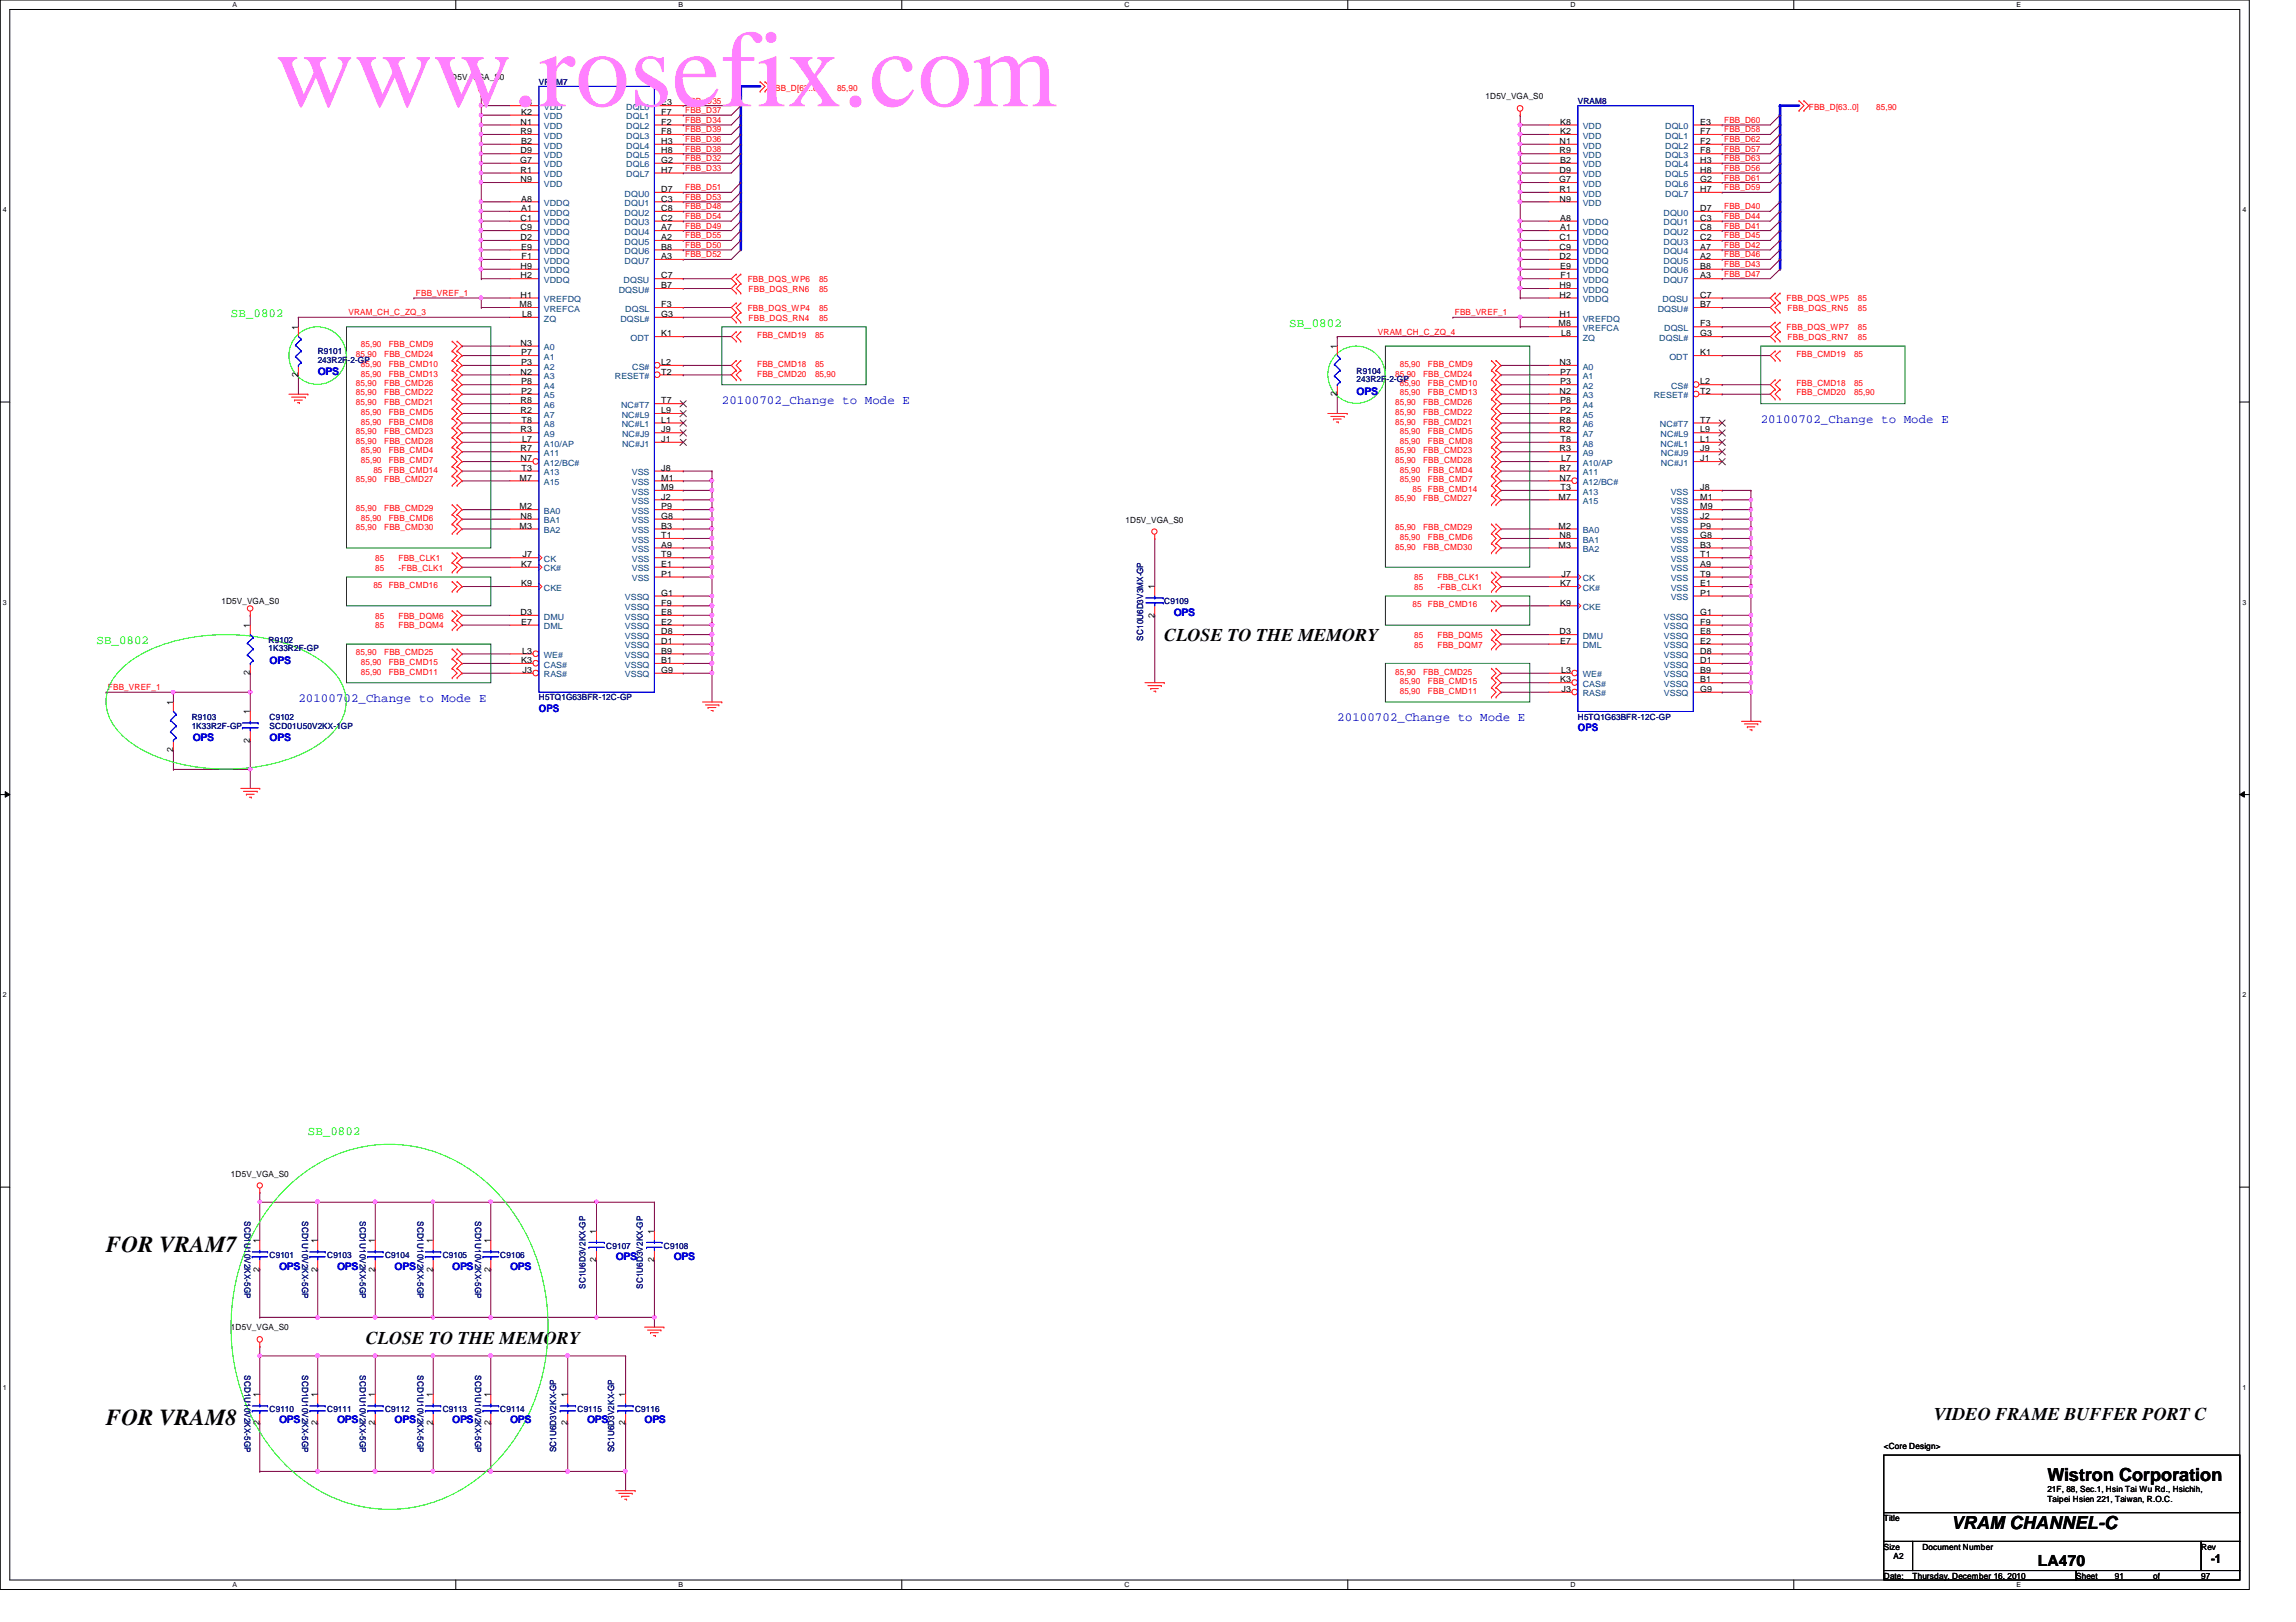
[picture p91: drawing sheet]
<svg xmlns="http://www.w3.org/2000/svg" width="297mm" height="210mm" viewBox="0 0 297 210" stroke-linecap="round" stroke-linejoin="round" font-family="sans-serif">
<defs><g id="words">
<text font-size="14.1" fill="#ff80ff" x="35.6" y="13.8">www.rosefix.com</text>
<g font-size="3">
<text x="13.7" y="162">FOR VRAM7</text>
<text x="13.7" y="184.4">FOR VRAM8</text>
</g>
<g font-size="2.3">
<text x="150.6" y="83">CLOSE TO THE MEMORY</text>
<text x="47.3" y="173.9">CLOSE TO THE MEMORY</text>
<text x="250.2" y="183.8">VIDEO FRAME BUFFER PORT C</text>
<text x="264.9" y="191.7">Wistron Corporation</text>
<text x="252.4" y="197.9">VRAM CHANNEL-C</text>
</g>
<text font-size="2" x="263.6" y="202.6">LA470</text>
<g font-size="1.6" fill="#0f0">
<text x="29.9" y="41.1">SB_0802</text>
<text x="166.8" y="42.3">SB_0802</text>
<text x="12.5" y="83.4">SB_0802</text>
<text x="39.8" y="146.9">SB_0802</text>
</g>
<g font-size="1.6" fill="#00f">
<text x="93.4" y="52.3">20100702_Change to Mode E</text>
<text x="227.8" y="54.8">20100702_Change to Mode E</text>
<text x="38.6" y="90.8">20100702_Change to Mode E</text>
<text x="173" y="93.3">20100702_Change to Mode E</text>
</g>
<text font-size="1.6" x="286" y="202.3">-1</text>
<g font-size="1.4" fill="#00f">
<text x="41.1" y="48.6">OPS</text>
<text x="175.5" y="51.1">OPS</text>
<text x="151.8" y="79.7">OPS</text>
<text x="34.9" y="85.9">OPS</text>
<text x="24.9" y="95.8">OPS</text>
<text x="34.9" y="95.8">OPS</text>
<text x="69.7" y="92.1">OPS</text>
<text x="204.1" y="94.6">OPS</text>
<text x="36.1" y="164.3">OPS</text>
<text x="43.6" y="164.3">OPS</text>
<text x="51.1" y="164.3">OPS</text>
<text x="58.5" y="164.3">OPS</text>
<text x="66" y="164.3">OPS</text>
<text x="79.7" y="163.1">OPS</text>
<text x="87.2" y="163.1">OPS</text>
<text x="36.1" y="184.2">OPS</text>
<text x="43.6" y="184.2">OPS</text>
<text x="51.1" y="184.2">OPS</text>
<text x="58.5" y="184.2">OPS</text>
<text x="66" y="184.2">OPS</text>
<text x="75.9" y="184.2">OPS</text>
<text x="83.4" y="184.2">OPS</text>
</g>
<g font-size="1.1">
<text x="57.8" y="10.4">1D5V_VGA_S0</text>
<text x="67.3" y="16.1">N1</text>
<text x="67.3" y="17.4">R9</text>
<text x="67.4" y="14.9">K2</text>
<text x="67.4" y="13.6">K8</text>
<text x="85.6" y="13.6">E3</text>
<text x="85.6" y="16.1">F2</text>
<text x="85.6" y="14.9">F7</text>
<text x="85.6" y="17.4">F8</text>
<text x="192.2" y="12.9">1D5V_VGA_S0</text>
<text x="201.8" y="17.4">K2</text>
<text x="201.8" y="16.1">K8</text>
<text x="220" y="16.1">E3</text>
<text x="220" y="17.4">F7</text>
<text x="67.3" y="21.1">G7</text>
<text x="67.3" y="19.9">D9</text>
<text x="67.3" y="23.6">N9</text>
<text x="67.3" y="22.4">R1</text>
<text x="67.4" y="18.6">B2</text>
<text x="85.6" y="21.1">G2</text>
<text x="85.6" y="18.6">H3</text>
<text x="85.6" y="22.4">H7</text>
<text x="85.6" y="19.9">H8</text>
<text x="201.7" y="23.6">G7</text>
<text x="201.8" y="22.4">D9</text>
<text x="201.8" y="18.6">N1</text>
<text x="201.8" y="19.9">R9</text>
<text x="201.8" y="21.1">B2</text>
<text x="220" y="18.6">F2</text>
<text x="220" y="19.9">F8</text>
<text x="220" y="23.6">G2</text>
<text x="220" y="21.1">H3</text>
<text x="220" y="22.4">H8</text>
<text x="67.3" y="28.6">C1</text>
<text x="67.3" y="29.8">C9</text>
<text x="67.4" y="27.3">A1</text>
<text x="67.4" y="26.1">A8</text>
<text x="85.6" y="29.8">A7</text>
<text x="85.6" y="28.6">C2</text>
<text x="85.6" y="26.1">C3</text>
<text x="85.6" y="27.3">C8</text>
<text x="85.6" y="24.8">D7</text>
<text x="201.8" y="26.1">N9</text>
<text x="201.8" y="24.8">R1</text>
<text x="201.8" y="29.8">A1</text>
<text x="201.8" y="28.6">A8</text>
<text x="220" y="28.6">C3</text>
<text x="220" y="29.8">C8</text>
<text x="220" y="27.3">D7</text>
<text x="220" y="24.8">H7</text>
<text x="67.3" y="31.1">D2</text>
<text x="67.3" y="34.8">H9</text>
<text x="67.4" y="32.3">E9</text>
<text x="67.5" y="33.5">F1</text>
<text x="85.6" y="31.1">A2</text>
<text x="85.6" y="33.5">A3</text>
<text x="85.6" y="32.3">B8</text>
<text x="201.8" y="31.1">C1</text>
<text x="201.8" y="32.3">C9</text>
<text x="201.8" y="33.5">D2</text>
<text x="201.8" y="34.8">E9</text>
<text x="220" y="33.5">A2</text>
<text x="220" y="32.3">A7</text>
<text x="220" y="34.8">B8</text>
<text x="220" y="31.1">C2</text>
<text x="67.2" y="39.8">M8</text>
<text x="67.3" y="38.5">H1</text>
<text x="67.3" y="36">H2</text>
<text x="67.6" y="41">L8</text>
<text x="85.6" y="37.3">B7</text>
<text x="85.6" y="36">C7</text>
<text x="85.6" y="39.8">F3</text>
<text x="85.6" y="41">G3</text>
<text x="201.8" y="41">H1</text>
<text x="201.8" y="38.5">H2</text>
<text x="201.8" y="37.3">H9</text>
<text x="201.9" y="36">F1</text>
<text x="220" y="36">A3</text>
<text x="220" y="39.8">B7</text>
<text x="220" y="38.5">C7</text>
<text x="38.6" y="42.7" transform="rotate(-90 38.6 42.7)">1</text>
<text x="67.3" y="44.7">N3</text>
<text x="67.4" y="47.2">P3</text>
<text x="67.4" y="46">P7</text>
<text x="85.6" y="43.5">K1</text>
<text x="85.6" y="47.2">L2</text>
<text x="173" y="45.1" transform="rotate(-90 173 45.1)">1</text>
<text x="201.6" y="42.2">M8</text>
<text x="201.8" y="47.2">N3</text>
<text x="202" y="43.5">L8</text>
<text x="220" y="42.2">F3</text>
<text x="220" y="43.5">G3</text>
<text x="220" y="46">K1</text>
<text x="38.6" y="48.8" transform="rotate(-90 38.6 48.8)">2</text>
<text x="67.3" y="48.5">N2</text>
<text x="67.3" y="53.5">R2</text>
<text x="67.3" y="52.2">R8</text>
<text x="67.4" y="51">P2</text>
<text x="67.4" y="49.7">P8</text>
<text x="85.6" y="53.5">L9</text>
<text x="85.6" y="48.5">T2</text>
<text x="85.6" y="52.2">T7</text>
<text x="173" y="51.3" transform="rotate(-90 173 51.3)">2</text>
<text x="201.8" y="51">N2</text>
<text x="201.8" y="53.5">P2</text>
<text x="201.8" y="49.7">P3</text>
<text x="201.8" y="48.5">P7</text>
<text x="201.8" y="52.2">P8</text>
<text x="220" y="49.7">L2</text>
<text x="220" y="51">T2</text>
<text x="67.3" y="59.7">N7</text>
<text x="67.3" y="56">R3</text>
<text x="67.3" y="58.4">R7</text>
<text x="67.5" y="54.7">T8</text>
<text x="67.6" y="57.2">L7</text>
<text x="85.6" y="57.2">J1</text>
<text x="85.6" y="56">J9</text>
<text x="85.6" y="54.7">L1</text>
<text x="201.8" y="56">R2</text>
<text x="201.8" y="58.4">R3</text>
<text x="201.8" y="54.7">R8</text>
<text x="201.9" y="57.2">T8</text>
<text x="202" y="59.7">L7</text>
<text x="220" y="59.7">J1</text>
<text x="220" y="58.4">J9</text>
<text x="220" y="57.2">L1</text>
<text x="220" y="56">L9</text>
<text x="220" y="54.7">T7</text>
<text x="67.2" y="65.9">M2</text>
<text x="67.2" y="62.2">M7</text>
<text x="67.5" y="60.9">T3</text>
<text x="85.6" y="64.6">J2</text>
<text x="85.6" y="60.9">J8</text>
<text x="85.6" y="62.2">M1</text>
<text x="85.6" y="63.4">M9</text>
<text x="85.6" y="65.9">P9</text>
<text x="201.6" y="64.6">M7</text>
<text x="201.8" y="62.2">N7</text>
<text x="201.8" y="60.9">R7</text>
<text x="201.9" y="63.4">T3</text>
<text x="220" y="63.4">J8</text>
<text x="220" y="64.6">M1</text>
<text x="220" y="65.9">M9</text>
<text x="67.2" y="68.4">M3</text>
<text x="67.3" y="67.1">N8</text>
<text x="85.6" y="70.9">A9</text>
<text x="85.6" y="68.4">B3</text>
<text x="85.6" y="67.1">G8</text>
<text x="85.6" y="69.6">T1</text>
<text x="145.6" y="67.6">1D5V_VGA_S0</text>
<text x="201.6" y="68.4">M2</text>
<text x="201.6" y="70.9">M3</text>
<text x="201.8" y="69.6">N8</text>
<text x="220" y="70.9">B3</text>
<text x="220" y="69.6">G8</text>
<text x="220" y="67.1">J2</text>
<text x="220" y="68.4">P9</text>
<text x="67.4" y="73.4">K7</text>
<text x="67.4" y="75.9">K9</text>
<text x="67.6" y="72.1">J7</text>
<text x="85.6" y="73.4">E1</text>
<text x="85.6" y="77.1">G1</text>
<text x="85.6" y="74.6">P1</text>
<text x="85.6" y="72.1">T9</text>
<text x="149.3" y="76.2" transform="rotate(-90 149.3 76.2)">1</text>
<text x="201.8" y="75.9">K7</text>
<text x="202" y="74.6">J7</text>
<text x="220" y="73.4">A9</text>
<text x="220" y="75.9">E1</text>
<text x="220" y="77.1">P1</text>
<text x="220" y="72.1">T1</text>
<text x="220" y="74.6">T9</text>
<text x="28.7" y="78.2">1D5V_VGA_S0</text>
<text x="32.3" y="81.2" transform="rotate(-90 32.3 81.2)">1</text>
<text x="67.3" y="79.6">D3</text>
<text x="67.4" y="80.9">E7</text>
<text x="85.6" y="83.3">D1</text>
<text x="85.6" y="82.1">D8</text>
<text x="85.6" y="80.9">E2</text>
<text x="85.6" y="79.6">E8</text>
<text x="85.6" y="78.4">F9</text>
<text x="149.3" y="79.9" transform="rotate(-90 149.3 79.9)">2</text>
<text x="201.8" y="82.1">D3</text>
<text x="201.8" y="83.3">E7</text>
<text x="201.8" y="78.4">K9</text>
<text x="220" y="83.3">E2</text>
<text x="220" y="82.1">E8</text>
<text x="220" y="80.9">F9</text>
<text x="220" y="79.6">G1</text>
<text x="32.3" y="87.4" transform="rotate(-90 32.3 87.4)">2</text>
<text x="67.4" y="85.8">K3</text>
<text x="67.6" y="84.6">L3</text>
<text x="67.6" y="87.1">J3</text>
<text x="85.6" y="85.8">B1</text>
<text x="85.6" y="84.6">B9</text>
<text x="85.6" y="87.1">G9</text>
<text x="201.8" y="88.3">K3</text>
<text x="202" y="87.1">L3</text>
<text x="202" y="89.5">J3</text>
<text x="220" y="88.3">B1</text>
<text x="220" y="87.1">B9</text>
<text x="220" y="85.8">D1</text>
<text x="220" y="84.6">D8</text>
<text x="220" y="89.5">G9</text>
<text x="22.4" y="91.2" transform="rotate(-90 22.4 91.2)">1</text>
<text x="32.3" y="92.5" transform="rotate(-90 32.3 92.5)">1</text>
<text x="22.4" y="97.3" transform="rotate(-90 22.4 97.3)">2</text>
<text x="32.3" y="96.1" transform="rotate(-90 32.3 96.1)">2</text>
<text x="29.9" y="152.3">1D5V_VGA_S0</text>
<text x="33.6" y="160.9" transform="rotate(-90 33.6 160.9)">1</text>
<text x="41.1" y="160.9" transform="rotate(-90 41.1 160.9)">1</text>
<text x="48.5" y="160.9" transform="rotate(-90 48.5 160.9)">1</text>
<text x="56" y="160.9" transform="rotate(-90 56 160.9)">1</text>
<text x="63.5" y="160.9" transform="rotate(-90 63.5 160.9)">1</text>
<text x="77.1" y="159.6" transform="rotate(-90 77.1 159.6)">1</text>
<text x="84.6" y="159.6" transform="rotate(-90 84.6 159.6)">1</text>
<text x="33.6" y="164.5" transform="rotate(-90 33.6 164.5)">2</text>
<text x="41.1" y="164.5" transform="rotate(-90 41.1 164.5)">2</text>
<text x="48.5" y="164.5" transform="rotate(-90 48.5 164.5)">2</text>
<text x="56" y="164.5" transform="rotate(-90 56 164.5)">2</text>
<text x="63.5" y="164.5" transform="rotate(-90 63.5 164.5)">2</text>
<text x="77.1" y="163.3" transform="rotate(-90 77.1 163.3)">2</text>
<text x="84.6" y="163.3" transform="rotate(-90 84.6 163.3)">2</text>
<text x="29.9" y="172.2">1D5V_VGA_S0</text>
<text x="33.6" y="184.4" transform="rotate(-90 33.6 184.4)">2</text>
<text x="33.6" y="180.8" transform="rotate(-90 33.6 180.8)">1</text>
<text x="41.1" y="184.4" transform="rotate(-90 41.1 184.4)">2</text>
<text x="41.1" y="180.8" transform="rotate(-90 41.1 180.8)">1</text>
<text x="48.5" y="184.4" transform="rotate(-90 48.5 184.4)">2</text>
<text x="48.5" y="180.8" transform="rotate(-90 48.5 180.8)">1</text>
<text x="56" y="184.4" transform="rotate(-90 56 184.4)">2</text>
<text x="56" y="180.8" transform="rotate(-90 56 180.8)">1</text>
<text x="63.5" y="184.4" transform="rotate(-90 63.5 184.4)">2</text>
<text x="63.5" y="180.8" transform="rotate(-90 63.5 180.8)">1</text>
<text x="73.4" y="184.4" transform="rotate(-90 73.4 184.4)">2</text>
<text x="73.4" y="180.8" transform="rotate(-90 73.4 180.8)">1</text>
<text x="80.9" y="184.4" transform="rotate(-90 80.9 184.4)">2</text>
<text x="80.9" y="180.8" transform="rotate(-90 80.9 180.8)">1</text>
<text x="243.7" y="187.5">&lt;Core Design&gt;</text>
<text x="243.7" y="196.8">Title</text>
<text x="264.9" y="193.1">21F, 88, Sec.1, Hsin Tai Wu Rd., Hsichih,</text>
<text x="264.9" y="194.4">Taipei Hsien 221, Taiwan, R.O.C.</text>
<text x="243.7" y="200.5">Size</text>
<text x="245" y="201.8">A2</text>
<text x="248.7" y="200.5">Document Number</text>
<text x="284.8" y="200.5">Rev</text>
<text x="243.7" y="204.3">Date:</text>
<text x="247.4" y="204.3">Thursday, December 16, 2010</text>
<text x="268.6" y="204.3">Sheet</text>
<text x="273.6" y="204.3">91</text>
<text x="278.6" y="204.3">of</text>
<text x="284.8" y="204.3">97</text>
</g>
<g font-size="1.1" fill="#000080">
<text x="69.7" y="11">VRAM7</text>
<text x="204.1" y="13.5">VRAM8</text>
<text x="41.1" y="45.8">R9101</text>
<text x="41.1" y="46.9">243R2F-2-GP</text>
<text x="175.5" y="48.3">R9104</text>
<text x="175.5" y="49.4">243R2F-2-GP</text>
<text x="34.8" y="83.2">R9102</text>
<text x="147.9" y="82.9" transform="rotate(-90 147.9 82.9)">SC10U6D3V3MX-GP</text>
<text x="150.6" y="78.2">C9109</text>
<text x="34.8" y="84.3">1K33R2F-GP</text>
<text x="24.8" y="93.1">R9103</text>
<text x="24.8" y="94.3">1K33R2F-GP</text>
<text x="34.9" y="93.1">C9102</text>
<text x="34.9" y="94.4">SCD01U50V2KX-1GP</text>
<text x="69.7" y="90.6">H5TQ1G63BFR-12C-GP</text>
<text x="204.1" y="93.1">H5TQ1G63BFR-12C-GP</text>
<text x="31.6" y="158" transform="rotate(90 31.6 158)">SCD1U10V2KX-5GP</text>
<text x="39.1" y="158" transform="rotate(90 39.1 158)">SCD1U10V2KX-5GP</text>
<text x="46.6" y="158" transform="rotate(90 46.6 158)">SCD1U10V2KX-5GP</text>
<text x="54" y="158" transform="rotate(90 54 158)">SCD1U10V2KX-5GP</text>
<text x="61.5" y="158" transform="rotate(90 61.5 158)">SCD1U10V2KX-5GP</text>
<text x="78.4" y="161.6">C9107</text>
<text x="85.9" y="161.6">C9108</text>
<text x="34.9" y="162.9">C9101</text>
<text x="42.3" y="162.9">C9103</text>
<text x="49.8" y="162.9">C9104</text>
<text x="57.3" y="162.9">C9105</text>
<text x="64.7" y="162.9">C9106</text>
<text x="75.7" y="166.8" transform="rotate(-90 75.7 166.8)">SC1U6D3V2KX-GP</text>
<text x="83.2" y="166.8" transform="rotate(-90 83.2 166.8)">SC1U6D3V2KX-GP</text>
<text x="31.6" y="178" transform="rotate(90 31.6 178)">SCD1U10V2KX-5GP</text>
<text x="39.1" y="178" transform="rotate(90 39.1 178)">SCD1U10V2KX-5GP</text>
<text x="46.6" y="178" transform="rotate(90 46.6 178)">SCD1U10V2KX-5GP</text>
<text x="54" y="178" transform="rotate(90 54 178)">SCD1U10V2KX-5GP</text>
<text x="61.5" y="178" transform="rotate(90 61.5 178)">SCD1U10V2KX-5GP</text>
<text x="34.9" y="182.8">C9110</text>
<text x="42.3" y="182.8">C9111</text>
<text x="49.8" y="182.8">C9112</text>
<text x="57.3" y="182.8">C9113</text>
<text x="64.7" y="182.8">C9114</text>
<text x="74.7" y="182.8">C9115</text>
<text x="82.2" y="182.8">C9116</text>
<text x="72" y="187.9" transform="rotate(-90 72 187.9)">SC1U6D3V2KX-GP</text>
<text x="79.5" y="187.9" transform="rotate(-90 79.5 187.9)">SC1U6D3V2KX-GP</text>
</g>
<g font-size="1.1" fill="#f00">
<text x="99.6" y="11.7">FBB_D[63..0]</text>
<text x="108.3" y="11.7">85,90</text>
<text x="88.6" y="13.4">FBB_D35</text>
<text x="88.6" y="14.6">FBB_D37</text>
<text x="88.6" y="15.9">FBB_D34</text>
<text x="88.6" y="17.1">FBB_D39</text>
<text x="223.1" y="15.9">FBB_D60</text>
<text x="223.1" y="17.1">FBB_D58</text>
<text x="234" y="14.2">FBB_D[63..0]</text>
<text x="242.7" y="14.2">85,90</text>
<text x="88.6" y="18.4">FBB_D36</text>
<text x="88.6" y="19.6">FBB_D38</text>
<text x="88.6" y="20.9">FBB_D32</text>
<text x="88.6" y="22.1">FBB_D33</text>
<text x="223.1" y="20.9">FBB_D63</text>
<text x="223.1" y="22.1">FBB_D56</text>
<text x="223.1" y="23.4">FBB_D61</text>
<text x="223.1" y="18.4">FBB_D62</text>
<text x="223.1" y="19.6">FBB_D57</text>
<text x="88.6" y="24.6">FBB_D51</text>
<text x="88.6" y="25.9">FBB_D53</text>
<text x="88.6" y="27.1">FBB_D48</text>
<text x="88.6" y="28.4">FBB_D54</text>
<text x="88.6" y="29.6">FBB_D49</text>
<text x="223.1" y="24.6">FBB_D59</text>
<text x="223.1" y="27.1">FBB_D40</text>
<text x="223.1" y="28.4">FBB_D44</text>
<text x="223.1" y="29.6">FBB_D41</text>
<text x="88.6" y="30.9">FBB_D55</text>
<text x="88.6" y="32.1">FBB_D50</text>
<text x="88.6" y="33.3">FBB_D52</text>
<text x="223.1" y="30.9">FBB_D45</text>
<text x="223.1" y="32.1">FBB_D42</text>
<text x="223.1" y="33.3">FBB_D46</text>
<text x="223.1" y="34.6">FBB_D43</text>
<text x="223.1" y="35.8">FBB_D47</text>
<text x="45.1" y="40.8">VRAM_CH_C_ZQ_3</text>
<text x="53.8" y="38.3">FBB_VREF_1</text>
<text x="96.7" y="40.3">FBB_DQS_WP4</text>
<text x="96.7" y="36.5">FBB_DQS_WP6</text>
<text x="96.9" y="41.5">FBB_DQS_RN4</text>
<text x="96.9" y="37.8">FBB_DQS_RN6</text>
<text x="106" y="40.3">85</text>
<text x="106" y="36.5">85</text>
<text x="106" y="41.5">85</text>
<text x="106" y="37.8">85</text>
<text x="188.2" y="40.8">FBB_VREF_1</text>
<text x="231.1" y="39">FBB_DQS_WP5</text>
<text x="231.3" y="40.3">FBB_DQS_RN5</text>
<text x="240.4" y="39">85</text>
<text x="240.4" y="40.3">85</text>
<text x="46.1" y="46.2">85,90</text>
<text x="46.7" y="45">85,90</text>
<text x="46.7" y="47.5">85,90</text>
<text x="49.7" y="46.2">FBB_CMD24</text>
<text x="50.3" y="45">FBB_CMD9</text>
<text x="50.3" y="47.5">FBB_CMD10</text>
<text x="98" y="47.5">FBB_CMD18</text>
<text x="98" y="43.7">FBB_CMD19</text>
<text x="105.4" y="47.5">85</text>
<text x="105.4" y="43.7">85</text>
<text x="178.3" y="43.3">VRAM_CH_C_ZQ_4</text>
<text x="181.1" y="47.5">85,90</text>
<text x="184.7" y="47.5">FBB_CMD9</text>
<text x="231.1" y="42.8">FBB_DQS_WP7</text>
<text x="231.3" y="44">FBB_DQS_RN7</text>
<text x="232.4" y="46.2">FBB_CMD19</text>
<text x="239.9" y="46.2">85</text>
<text x="240.4" y="42.8">85</text>
<text x="240.4" y="44">85</text>
<text x="46.1" y="50">85,90</text>
<text x="46.1" y="52.5">85,90</text>
<text x="46.1" y="51.2">85,90</text>
<text x="46.7" y="48.7">85,90</text>
<text x="46.7" y="53.7">85,90</text>
<text x="49.7" y="50">FBB_CMD26</text>
<text x="49.7" y="52.5">FBB_CMD21</text>
<text x="49.7" y="51.2">FBB_CMD22</text>
<text x="50.3" y="48.7">FBB_CMD13</text>
<text x="50.3" y="53.7">FBB_CMD5</text>
<text x="98" y="48.7">FBB_CMD20</text>
<text x="105.4" y="48.7">85,90</text>
<text x="180.5" y="48.7">85,90</text>
<text x="180.5" y="52.5">85,90</text>
<text x="180.5" y="53.7">85,90</text>
<text x="181.1" y="50">85,90</text>
<text x="181.1" y="51.2">85,90</text>
<text x="184.1" y="48.7">FBB_CMD24</text>
<text x="184.1" y="52.5">FBB_CMD26</text>
<text x="184.1" y="53.7">FBB_CMD22</text>
<text x="184.7" y="50">FBB_CMD10</text>
<text x="184.7" y="51.2">FBB_CMD13</text>
<text x="232.4" y="50">FBB_CMD18</text>
<text x="232.4" y="51.2">FBB_CMD20</text>
<text x="239.9" y="50">85</text>
<text x="239.9" y="51.2">85,90</text>
<text x="46.1" y="57.4">85,90</text>
<text x="46.1" y="56.2">85,90</text>
<text x="46.7" y="59.9">85,90</text>
<text x="46.7" y="54.9">85,90</text>
<text x="46.7" y="58.7">85,90</text>
<text x="49.7" y="57.4">FBB_CMD28</text>
<text x="49.7" y="56.2">FBB_CMD23</text>
<text x="50.3" y="59.9">FBB_CMD7</text>
<text x="50.3" y="54.9">FBB_CMD8</text>
<text x="50.3" y="58.7">FBB_CMD4</text>
<text x="180.5" y="59.9">85,90</text>
<text x="180.5" y="54.9">85,90</text>
<text x="180.5" y="58.7">85,90</text>
<text x="181.1" y="57.4">85,90</text>
<text x="181.1" y="56.2">85,90</text>
<text x="184.1" y="59.9">FBB_CMD28</text>
<text x="184.1" y="54.9">FBB_CMD21</text>
<text x="184.1" y="58.7">FBB_CMD23</text>
<text x="184.7" y="57.4">FBB_CMD8</text>
<text x="184.7" y="56.2">FBB_CMD5</text>
<text x="46.1" y="62.4">85,90</text>
<text x="48.3" y="61.2">85</text>
<text x="49.7" y="62.4">FBB_CMD27</text>
<text x="50.3" y="61.2">FBB_CMD14</text>
<text x="180.5" y="64.9">85,90</text>
<text x="181.1" y="62.4">85,90</text>
<text x="181.1" y="61.2">85,90</text>
<text x="182.7" y="63.6">85</text>
<text x="184.1" y="64.9">FBB_CMD27</text>
<text x="184.7" y="62.4">FBB_CMD7</text>
<text x="184.7" y="63.6">FBB_CMD14</text>
<text x="184.7" y="61.2">FBB_CMD4</text>
<text x="46.1" y="66.1">85,90</text>
<text x="46.1" y="68.6">85,90</text>
<text x="46.7" y="67.4">85,90</text>
<text x="49.7" y="66.1">FBB_CMD29</text>
<text x="49.7" y="68.6">FBB_CMD30</text>
<text x="50.3" y="67.4">FBB_CMD6</text>
<text x="180.5" y="68.6">85,90</text>
<text x="180.5" y="71.1">85,90</text>
<text x="181.1" y="69.8">85,90</text>
<text x="184.1" y="68.6">FBB_CMD29</text>
<text x="184.1" y="71.1">FBB_CMD30</text>
<text x="184.7" y="69.8">FBB_CMD6</text>
<text x="48.3" y="76.1">85</text>
<text x="48.6" y="72.6">85</text>
<text x="48.6" y="73.9">85</text>
<text x="50.3" y="76.1">FBB_CMD16</text>
<text x="51.6" y="72.6">FBB_CLK1</text>
<text x="51.6" y="73.9">-FBB_CLK1</text>
<text x="183" y="75.1">85</text>
<text x="183" y="76.3">85</text>
<text x="186" y="75.1">FBB_CLK1</text>
<text x="186" y="76.3">-FBB_CLK1</text>
<text x="48.6" y="81.3">85</text>
<text x="48.6" y="80.1">85</text>
<text x="51.6" y="81.3">FBB_DQM4</text>
<text x="51.6" y="80.1">FBB_DQM6</text>
<text x="182.7" y="78.6">85</text>
<text x="183" y="82.5">85</text>
<text x="183" y="83.8">85</text>
<text x="184.7" y="78.6">FBB_CMD16</text>
<text x="186" y="82.5">FBB_DQM5</text>
<text x="186" y="83.8">FBB_DQM7</text>
<text x="14" y="89.3">FBB_VREF_1</text>
<text x="46.1" y="84.8">85,90</text>
<text x="46.7" y="87.3">85,90</text>
<text x="46.7" y="86.1">85,90</text>
<text x="49.7" y="84.8">FBB_CMD25</text>
<text x="50.3" y="87.3">FBB_CMD11</text>
<text x="50.3" y="86.1">FBB_CMD15</text>
<text x="180.5" y="87.3">85,90</text>
<text x="181.1" y="89.8">85,90</text>
<text x="181.1" y="88.5">85,90</text>
<text x="184.1" y="87.3">FBB_CMD25</text>
<text x="184.7" y="89.8">FBB_CMD11</text>
<text x="184.7" y="88.5">FBB_CMD15</text>
</g>
<g font-size="1.1" fill="#004080">
<text x="70.4" y="15.5">VDD</text>
<text x="70.4" y="14.2">VDD</text>
<text x="70.4" y="16.7">VDD</text>
<text x="70.4" y="17.9">VDD</text>
<text x="81" y="14.2">DQL0</text>
<text x="81" y="16.7">DQL2</text>
<text x="81" y="15.5">DQL1</text>
<text x="81" y="17.9">DQL3</text>
<text x="204.8" y="17.9">VDD</text>
<text x="204.8" y="16.7">VDD</text>
<text x="215.4" y="16.7">DQL0</text>
<text x="215.4" y="17.9">DQL1</text>
<text x="70.4" y="19.2">VDD</text>
<text x="70.4" y="20.4">VDD</text>
<text x="70.4" y="21.7">VDD</text>
<text x="70.4" y="22.9">VDD</text>
<text x="81" y="21.7">DQL6</text>
<text x="81" y="19.2">DQL4</text>
<text x="81" y="22.9">DQL7</text>
<text x="81" y="20.4">DQL5</text>
<text x="204.8" y="21.7">VDD</text>
<text x="204.8" y="22.9">VDD</text>
<text x="204.8" y="19.2">VDD</text>
<text x="204.8" y="20.4">VDD</text>
<text x="215.4" y="19.2">DQL2</text>
<text x="215.4" y="20.4">DQL3</text>
<text x="215.4" y="21.7">DQL4</text>
<text x="215.4" y="22.9">DQL5</text>
<text x="70.4" y="27.9">VDDQ</text>
<text x="70.4" y="26.7">VDDQ</text>
<text x="70.4" y="29.2">VDDQ</text>
<text x="70.4" y="24.2">VDD</text>
<text x="80.8" y="29.2">DQU3</text>
<text x="80.8" y="26.7">DQU1</text>
<text x="80.8" y="27.9">DQU2</text>
<text x="80.8" y="25.4">DQU0</text>
<text x="204.8" y="29.2">VDDQ</text>
<text x="204.8" y="24.2">VDD</text>
<text x="204.8" y="26.7">VDD</text>
<text x="204.8" y="25.4">VDD</text>
<text x="215.2" y="29.2">DQU1</text>
<text x="215.2" y="27.9">DQU0</text>
<text x="215.4" y="24.2">DQL6</text>
<text x="215.4" y="25.4">DQL7</text>
<text x="70.4" y="30.4">VDDQ</text>
<text x="70.4" y="31.7">VDDQ</text>
<text x="70.4" y="32.9">VDDQ</text>
<text x="70.4" y="34.1">VDDQ</text>
<text x="70.4" y="35.4">VDDQ</text>
<text x="80.8" y="31.7">DQU5</text>
<text x="80.8" y="34.1">DQU7</text>
<text x="80.8" y="30.4">DQU4</text>
<text x="80.8" y="32.9">DQU6</text>
<text x="204.8" y="30.4">VDDQ</text>
<text x="204.8" y="31.7">VDDQ</text>
<text x="204.8" y="32.9">VDDQ</text>
<text x="204.8" y="34.1">VDDQ</text>
<text x="204.8" y="35.4">VDDQ</text>
<text x="215.2" y="34.1">DQU5</text>
<text x="215.2" y="32.9">DQU4</text>
<text x="215.2" y="35.4">DQU6</text>
<text x="215.2" y="31.7">DQU3</text>
<text x="215.2" y="30.4">DQU2</text>
<text x="70.4" y="39.1">VREFDQ</text>
<text x="70.4" y="36.6">VDDQ</text>
<text x="70.4" y="41.6">ZQ</text>
<text x="70.4" y="40.3">VREFCA</text>
<text x="80" y="37.9">DQSU#</text>
<text x="80.3" y="41.6">DQSL#</text>
<text x="80.7" y="36.6">DQSU</text>
<text x="80.9" y="40.3">DQSL</text>
<text x="204.8" y="36.6">VDDQ</text>
<text x="204.8" y="41.6">VREFDQ</text>
<text x="204.8" y="39.1">VDDQ</text>
<text x="204.8" y="37.9">VDDQ</text>
<text x="214.5" y="40.3">DQSU#</text>
<text x="215.1" y="39.1">DQSU</text>
<text x="215.2" y="36.6">DQU7</text>
<text x="70.4" y="45.3">A0</text>
<text x="70.4" y="47.8">A2</text>
<text x="70.4" y="46.6">A1</text>
<text x="81.6" y="44.1">ODT</text>
<text x="81.8" y="47.8">CS#</text>
<text x="204.8" y="44.1">ZQ</text>
<text x="204.8" y="42.8">VREFCA</text>
<text x="204.8" y="47.8">A0</text>
<text x="214.7" y="44.1">DQSL#</text>
<text x="215.3" y="42.8">DQSL</text>
<text x="216" y="46.6">ODT</text>
<text x="70.4" y="49.1">A3</text>
<text x="70.4" y="51.6">A5</text>
<text x="70.4" y="50.3">A4</text>
<text x="70.4" y="52.8">A6</text>
<text x="79.5" y="49.1">RESET#</text>
<text x="80.3" y="52.8">NC#T7</text>
<text x="204.8" y="51.6">A3</text>
<text x="204.8" y="50.3">A2</text>
<text x="204.8" y="49.1">A1</text>
<text x="204.8" y="52.8">A4</text>
<text x="213.9" y="51.6">RESET#</text>
<text x="216.2" y="50.3">CS#</text>
<text x="70.4" y="57.8">A10/AP</text>
<text x="70.4" y="54.1">A7</text>
<text x="70.4" y="56.6">A9</text>
<text x="70.4" y="59">A11</text>
<text x="70.4" y="55.3">A8</text>
<text x="80.4" y="55.3">NC#L1</text>
<text x="80.4" y="54.1">NC#L9</text>
<text x="80.5" y="57.8">NC#J1</text>
<text x="80.5" y="56.6">NC#J9</text>
<text x="204.8" y="54.1">A5</text>
<text x="204.8" y="56.6">A7</text>
<text x="204.8" y="59">A9</text>
<text x="204.8" y="55.3">A6</text>
<text x="204.8" y="57.8">A8</text>
<text x="214.8" y="55.3">NC#T7</text>
<text x="214.8" y="57.8">NC#L1</text>
<text x="214.8" y="56.6">NC#L9</text>
<text x="214.9" y="59">NC#J9</text>
<text x="70.4" y="62.8">A15</text>
<text x="70.4" y="60.3">A12/BC#</text>
<text x="70.4" y="61.5">A13</text>
<text x="81.7" y="65.2">VSS</text>
<text x="81.7" y="61.5">VSS</text>
<text x="81.7" y="62.8">VSS</text>
<text x="81.7" y="64">VSS</text>
<text x="204.8" y="60.3">A10/AP</text>
<text x="204.8" y="65.2">A15</text>
<text x="204.8" y="62.8">A12/BC#</text>
<text x="204.8" y="61.5">A11</text>
<text x="204.8" y="64">A13</text>
<text x="214.9" y="60.3">NC#J1</text>
<text x="216.2" y="64">VSS</text>
<text x="216.2" y="65.2">VSS</text>
<text x="70.4" y="66.5">BA0</text>
<text x="70.4" y="69">BA2</text>
<text x="70.4" y="67.7">BA1</text>
<text x="81.7" y="71.5">VSS</text>
<text x="81.7" y="69">VSS</text>
<text x="81.7" y="67.7">VSS</text>
<text x="81.7" y="66.5">VSS</text>
<text x="81.7" y="70.2">VSS</text>
<text x="204.8" y="69">BA0</text>
<text x="204.8" y="71.5">BA2</text>
<text x="204.8" y="70.2">BA1</text>
<text x="216.2" y="71.5">VSS</text>
<text x="216.2" y="70.2">VSS</text>
<text x="216.2" y="67.7">VSS</text>
<text x="216.2" y="66.5">VSS</text>
<text x="216.2" y="69">VSS</text>
<text x="70.4" y="72.7">CK</text>
<text x="70.4" y="74">CK#</text>
<text x="70.4" y="76.5">CKE</text>
<text x="80.9" y="77.7">VSSQ</text>
<text x="81.7" y="74">VSS</text>
<text x="81.7" y="75.2">VSS</text>
<text x="81.7" y="72.7">VSS</text>
<text x="204.8" y="75.2">CK</text>
<text x="204.8" y="76.5">CK#</text>
<text x="216.2" y="74">VSS</text>
<text x="216.2" y="76.5">VSS</text>
<text x="216.2" y="77.7">VSS</text>
<text x="216.2" y="72.7">VSS</text>
<text x="216.2" y="75.2">VSS</text>
<text x="70.4" y="80.2">DMU</text>
<text x="70.4" y="81.4">DML</text>
<text x="80.9" y="83.9">VSSQ</text>
<text x="80.9" y="82.7">VSSQ</text>
<text x="80.9" y="81.4">VSSQ</text>
<text x="80.9" y="80.2">VSSQ</text>
<text x="80.9" y="79">VSSQ</text>
<text x="204.8" y="82.7">DMU</text>
<text x="204.8" y="83.9">DML</text>
<text x="204.8" y="79">CKE</text>
<text x="215.3" y="83.9">VSSQ</text>
<text x="215.3" y="82.7">VSSQ</text>
<text x="215.3" y="81.4">VSSQ</text>
<text x="215.3" y="80.2">VSSQ</text>
<text x="70.4" y="87.7">RAS#</text>
<text x="70.4" y="86.4">CAS#</text>
<text x="70.4" y="85.2">WE#</text>
<text x="80.9" y="86.4">VSSQ</text>
<text x="80.9" y="85.2">VSSQ</text>
<text x="80.9" y="87.7">VSSQ</text>
<text x="204.8" y="88.9">CAS#</text>
<text x="204.8" y="87.7">WE#</text>
<text x="215.3" y="88.9">VSSQ</text>
<text x="215.3" y="87.7">VSSQ</text>
<text x="215.3" y="86.4">VSSQ</text>
<text x="215.3" y="85.2">VSSQ</text>
<text x="204.8" y="90.1">RAS#</text>
<text x="215.3" y="90.1">VSSQ</text>
</g>
<g font-size=".9">
<text x="30.1" y=".9">A</text>
<text x="87.8" y=".9">B</text>
<text x="145.5" y=".9">C</text>
<text x="203.2" y=".9">D</text>
<text x="260.9" y=".9">E</text>
<text x=".4" y="27.4">4</text>
<text x="290.1" y="27.4">4</text>
<text x=".4" y="78.2">3</text>
<text x="290.1" y="78.2">3</text>
<text x=".4" y="129">2</text>
<text x="290.1" y="129">2</text>
<text x=".4" y="179.8">1</text>
<text x="290.1" y="179.8">1</text>
<text x="30.1" y="205.4">A</text>
<text x="87.8" y="205.4">B</text>
<text x="145.5" y="205.4">C</text>
<text x="203.2" y="205.4">D</text>
<text x="260.9" y="205.4">E</text>
</g>
</g></defs>
<path d="M0 0h291v205.7h-291zM1.3 1.2h288.5v203.3h-288.5z" fill="none" stroke="#000" stroke-width=".13"/>
<g fill="#fff">
<path d="M30.1 .1h.5v1h-.5z"/>
<path d="M30.1 204.6h.5v1h-.5z"/>
</g>
<path d="M59 0v1.2M59 204.5v1.2" fill="none" stroke="#000" stroke-width=".13"/>
<g fill="#fff">
<path d="M87.8 .1h.6v1h-.6z"/>
<path d="M87.8 204.6h.6v1h-.6z"/>
</g>
<path d="M116.7 0v1.2M116.7 204.5v1.2" fill="none" stroke="#000" stroke-width=".13"/>
<g fill="#fff">
<path d="M145.5 .1h.6v1h-.6z"/>
<path d="M145.5 204.6h.6v1h-.6z"/>
</g>
<path d="M174.4 0v1.2M174.4 204.5v1.2" fill="none" stroke="#000" stroke-width=".13"/>
<g fill="#fff">
<path d="M203.2 .1h.6v1h-.6z"/>
<path d="M203.2 204.6h.6v1h-.6z"/>
</g>
<path d="M232.1 0v1.2M232.1 204.5v1.2" fill="none" stroke="#000" stroke-width=".13"/>
<g fill="#fff">
<path d="M260.9 .1h.6v1h-.6z"/>
<path d="M260.9 204.6h.6v1h-.6z"/>
<path d="M.4 26.6h.5v1h-.5z"/>
<path d="M290.1 26.6h.5v1h-.5z"/>
<path d="M.4 77.4h.5v1h-.5z"/>
<path d="M290.1 77.4h.5v1h-.5z"/>
</g>
<path d="M0 52h1.3M289.8 52h1.2" fill="none" stroke="#000" stroke-width=".13"/>
<g fill="#fff">
<path d="M.4 128.2h.5v1h-.5z"/>
<path d="M290.1 128.2h.5v1h-.5z"/>
</g>
<path d="M0 102.8h1.3M.7 102.4l.6 .4-.6 .4zM289.8 102.8l.6-.4v.8zM289.8 102.8h1.2" fill="none" stroke="#000" stroke-width=".13"/>
<path d="M.7 102.4l.6 .4-.6 .4zM289.8 102.8l.6-.4v.8z" fill="#000"/>
<g fill="#fff">
<path d="M.4 179h.5v1h-.5z"/>
<path d="M290.1 179h.5v1h-.5z"/>
</g>
<path d="M0 153.6h1.3M289.8 153.6h1.2" fill="none" stroke="#000" stroke-width=".13"/>
<path d="M33.6 170.5h.1M33.6 170.5h7.5M41.1 190.4h.1M41.1 190.4h7.5" fill="none" stroke="#800040" stroke-width=".13"/>
<path d="M48.4 190.2h.3l.1 .2-.1 .1-.2 .1-.1-.1z" fill-rule="evenodd" fill="#f0f"/>
<path d="M48.4 190.2h.3l.1 .2-.1 .1-.2 .1-.1-.1z" fill="none" stroke="#f0f" stroke-width=".13"/>
<path d="M41.1 175.5h.1M41.1 175.5v5M63.5 175.5h.1M63.5 175.5v5M48.6 184.2h.1M48.6 190.4h.1M48.6 184.2v6.2M48.6 190.4h7.4" fill="none" stroke="#800040" stroke-width=".13"/>
<path d="M48.4 190.2h.3l.1 .2-.1 .1-.2 .1-.1-.1z" fill-rule="evenodd" fill="#f0f"/>
<path d="M48.4 190.2h.3l.1 .2-.1 .1-.2 .1-.1-.1z" fill="none" stroke="#f0f" stroke-width=".13"/>
<path d="M56 175.5h.1M56 175.5v5M41.1 184.2h.1M41.1 184.2v6.2M63.5 184.2h.1M63.5 184.2v6.2" fill="none" stroke="#800040" stroke-width=".13"/>
<path d="M40.9 190.2h.3l.1 .2-.1 .1-.1 .1-.2-.1z" fill-rule="evenodd" fill="#f0f"/>
<path d="M40.9 190.2h.3l.1 .2-.1 .1-.1 .1-.2-.1z" fill="none" stroke="#f0f" stroke-width=".13"/>
<path d="M56 184.2h.1M56 190.4h.1M56 184.2v6.2M56 190.4h7.5" fill="none" stroke="#800040" stroke-width=".13"/>
<path d="M55.9 190.2h.2l.1 .2-.1 .1-.1 .1-.1-.1z" fill-rule="evenodd" fill="#f0f"/>
<path d="M55.9 190.2h.2l.1 .2-.1 .1-.1 .1-.1-.1z" fill="none" stroke="#f0f" stroke-width=".13"/>
<path d="M84.7 155.6h.1M84.7 155.6v3.7M33.6 175.5h.1M33.6 175.5h7.5M48.6 175.5h.1M48.6 175.5v5" fill="none" stroke="#800040" stroke-width=".13"/>
<path d="M40.9 175.3h.3l.1 .1-.1 .2-.1 .1-.2-.1z" fill-rule="evenodd" fill="#f0f"/>
<path d="M40.9 175.3h.3l.1 .1-.1 .2-.1 .1-.2-.1z" fill="none" stroke="#f0f" stroke-width=".13"/>
<path d="M33.5 175.3h.2l.1 .1-.1 .2-.1 .1-.1-.1z" fill-rule="evenodd" fill="#f0f"/>
<path d="M33.5 175.3h.2l.1 .1-.1 .2-.1 .1-.1-.1z" fill="none" stroke="#f0f" stroke-width=".13"/>
<path d="M33.6 175.5h.1M33.6 175.5v5M41.1 175.5h.1M41.1 175.5h7.5" fill="none" stroke="#800040" stroke-width=".13"/>
<path d="M40.9 175.3h.3l.1 .1-.1 .2-.1 .1-.2-.1z" fill-rule="evenodd" fill="#f0f"/>
<path d="M40.9 175.3h.3l.1 .1-.1 .2-.1 .1-.2-.1z" fill="none" stroke="#f0f" stroke-width=".13"/>
<path d="M48.6 175.5h.1M48.6 175.5h7.4" fill="none" stroke="#800040" stroke-width=".13"/>
<path d="M48.4 175.3h.3l.1 .1-.1 .2-.2 .1-.1-.1z" fill-rule="evenodd" fill="#f0f"/>
<path d="M48.4 175.3h.3l.1 .1-.1 .2-.2 .1-.1-.1z" fill="none" stroke="#f0f" stroke-width=".13"/>
<path d="M56 175.5h.1M56 175.5h7.5M73.4 175.5h.1M73.4 175.5v5" fill="none" stroke="#800040" stroke-width=".13"/>
<path d="M55.9 175.3h.2l.1 .1-.1 .2-.1 .1-.1-.1z" fill-rule="evenodd" fill="#f0f"/>
<path d="M55.9 175.3h.2l.1 .1-.1 .2-.1 .1-.1-.1z" fill="none" stroke="#f0f" stroke-width=".13"/>
<path d="M56 155.6h.1M56 155.6v4.9M56 155.6h7.5M63.5 164.3h.1M63.5 164.3v6.2" fill="none" stroke="#800040" stroke-width=".13"/>
<path d="M55.9 155.4h.2l.1 .1-.1 .2h-.1h-.1z" fill-rule="evenodd" fill="#f0f"/>
<path d="M55.9 155.4h.2l.1 .1-.1 .2h-.1h-.1z" fill="none" stroke="#f0f" stroke-width=".13"/>
<path d="M33.6 155.6h.1M33.6 155.6v4.9M41.1 164.3h.1M41.1 170.5h.1M41.1 164.3v6.2M41.1 170.5h7.5" fill="none" stroke="#800040" stroke-width=".13"/>
<path d="M40.9 170.3h.3l.1 .2-.1 .1-.1 .1-.2-.1z" fill-rule="evenodd" fill="#f0f"/>
<path d="M40.9 170.3h.3l.1 .2-.1 .1-.1 .1-.2-.1z" fill="none" stroke="#f0f" stroke-width=".13"/>
<g fill="none" stroke="#800040" stroke-width=".13">
<path d="M77.2 155.6h.1M77.2 155.6v3.7M33.6 174.2h.1M33.6 174.2v1.3M56 164.3h.1M56 170.5h.1M56 164.3v6.2M56 170.5h7.5M80.9 175.5h.1M80.9 175.5v5M73.4 184.2h.1M73.4 184.2v6.2"/>
<path d="M80.9 190.4h.1M80.9 190.4v2.5"/>
</g>
<path d="M55.9 170.3h.2l.1 .2-.1 .1-.1 .1-.1-.1z" fill-rule="evenodd" fill="#f0f"/>
<path d="M55.9 170.3h.2l.1 .2-.1 .1-.1 .1-.1-.1z" fill="none" stroke="#f0f" stroke-width=".13"/>
<path d="M48.6 155.6h.1M48.6 155.6v4.9M48.6 155.6h7.4" fill="none" stroke="#800040" stroke-width=".13"/>
<path d="M48.4 155.4h.3l.1 .1-.1 .2h-.2h-.1z" fill-rule="evenodd" fill="#f0f"/>
<path d="M48.4 155.4h.3l.1 .1-.1 .2h-.2h-.1z" fill="none" stroke="#f0f" stroke-width=".13"/>
<path d="M33.6 155.6h.1M33.6 155.6h7.5M33.6 164.3h.1M33.6 164.3v6.2" fill="none" stroke="#800040" stroke-width=".13"/>
<path d="M40.9 155.4h.3l.1 .1-.1 .2h-.1h-.2z" fill-rule="evenodd" fill="#f0f"/>
<path d="M40.9 155.4h.3l.1 .1-.1 .2h-.1h-.2z" fill="none" stroke="#f0f" stroke-width=".13"/>
<path d="M33.5 155.4h.2l.1 .1-.1 .2h-.1h-.1z" fill-rule="evenodd" fill="#f0f"/>
<path d="M33.5 155.4h.2l.1 .1-.1 .2h-.1h-.1z" fill="none" stroke="#f0f" stroke-width=".13"/>
<path d="M84.7 170.5h.1M84.7 170.5v1.2" fill="none" stroke="#800040" stroke-width=".13"/>
<path d="M84.5 170.3h.3l.1 .2-.1 .1-.2 .1-.1-.1z" fill-rule="evenodd" fill="#f0f"/>
<path d="M84.5 170.3h.3l.1 .2-.1 .1-.2 .1-.1-.1z" fill="none" stroke="#f0f" stroke-width=".13"/>
<path d="M63.5 155.6h.1M63.5 155.6v4.9M48.6 164.3h.1M48.6 170.5h.1M48.6 164.3v6.2M48.6 170.5h7.4M33.6 184.2h.1M33.6 184.2v6.2M80.9 184.2h.1M80.9 184.2v6.2" fill="none" stroke="#800040" stroke-width=".13"/>
<path d="M48.4 170.3h.3l.1 .2-.1 .1-.2 .1-.1-.1z" fill-rule="evenodd" fill="#f0f"/>
<path d="M48.4 170.3h.3l.1 .2-.1 .1-.2 .1-.1-.1z" fill="none" stroke="#f0f" stroke-width=".13"/>
<path d="M33.6 154.3h.1M33.6 154.3v1.3M41.1 155.6h.1M41.1 155.6v4.9M33.6 190.4h.1M33.6 190.4h7.5" fill="none" stroke="#800040" stroke-width=".13"/>
<path d="M40.9 155.4h.3l.1 .1-.1 .2h-.1h-.2z" fill-rule="evenodd" fill="#f0f"/>
<path d="M40.9 155.4h.3l.1 .1-.1 .2h-.1h-.2z" fill="none" stroke="#f0f" stroke-width=".13"/>
<path d="M41.1 155.6h.1M41.1 155.6h7.5" fill="none" stroke="#800040" stroke-width=".13"/>
<path d="M40.9 155.4h.3l.1 .1-.1 .2h-.1h-.2z" fill-rule="evenodd" fill="#f0f"/>
<path d="M40.9 155.4h.3l.1 .1-.1 .2h-.1h-.2z" fill="none" stroke="#f0f" stroke-width=".13"/>
<path d="M77.2 155.6h.1M77.2 155.6h7.5" fill="none" stroke="#800040" stroke-width=".13"/>
<path d="M77 155.4h.3l.1 .1-.1 .2h-.1h-.2z" fill-rule="evenodd" fill="#f0f"/>
<path d="M77 155.4h.3l.1 .1-.1 .2h-.1h-.2z" fill="none" stroke="#f0f" stroke-width=".13"/>
<path d="M77.2 163h.1M77.2 163v7.5" fill="none" stroke="#800040" stroke-width=".13"/>
<path d="M77 170.3h.3l.1 .2-.1 .1-.1 .1-.2-.1z" fill-rule="evenodd" fill="#f0f"/>
<path d="M77 170.3h.3l.1 .2-.1 .1-.1 .1-.2-.1z" fill="none" stroke="#f0f" stroke-width=".13"/>
<path d="M63.5 155.6h.1M63.5 155.6h13.7M84.7 163h.1M84.7 163v7.5" fill="none" stroke="#800040" stroke-width=".13"/>
<path d="M63.3 155.4h.3l.1 .1-.1 .2h-.1h-.2z" fill-rule="evenodd" fill="#f0f"/>
<path d="M63.3 155.4h.3l.1 .1-.1 .2h-.1h-.2z" fill="none" stroke="#f0f" stroke-width=".13"/>
<path d="M63.5 170.5h.1M63.5 170.5h13.7" fill="none" stroke="#800040" stroke-width=".13"/>
<path d="M63.3 170.3h.3l.1 .2-.1 .1-.1 .1-.2-.1z" fill-rule="evenodd" fill="#f0f"/>
<path d="M63.3 170.3h.3l.1 .2-.1 .1-.1 .1-.2-.1z" fill="none" stroke="#f0f" stroke-width=".13"/>
<path d="M63.5 175.5h.1M63.5 175.5h9.9" fill="none" stroke="#800040" stroke-width=".13"/>
<path d="M63.3 175.3h.3l.1 .1-.1 .2-.1 .1-.2-.1z" fill-rule="evenodd" fill="#f0f"/>
<path d="M63.3 175.3h.3l.1 .1-.1 .2-.1 .1-.2-.1z" fill="none" stroke="#f0f" stroke-width=".13"/>
<path d="M73.4 190.4h.1M73.4 190.4h7.5" fill="none" stroke="#800040" stroke-width=".13"/>
<path d="M80.7 190.2h.3l.1 .2-.1 .1-.1 .1-.2-.1z" fill-rule="evenodd" fill="#f0f"/>
<path d="M80.7 190.2h.3l.1 .2-.1 .1-.1 .1-.2-.1z" fill="none" stroke="#f0f" stroke-width=".13"/>
<path d="M73.2 190.2h.4l.1 .2-.1 .1-.2 .1-.2-.1z" fill-rule="evenodd" fill="#f0f"/>
<path d="M73.2 190.2h.4l.1 .2-.1 .1-.2 .1-.2-.1z" fill="none" stroke="#f0f" stroke-width=".13"/>
<path d="M63.5 190.4h.1M63.5 190.4h9.9" fill="none" stroke="#800040" stroke-width=".13"/>
<path d="M63.3 190.2h.3l.1 .2-.1 .1-.1 .1-.2-.1z" fill-rule="evenodd" fill="#f0f"/>
<path d="M63.3 190.2h.3l.1 .2-.1 .1-.1 .1-.2-.1z" fill="none" stroke="#f0f" stroke-width=".13"/>
<path d="M73.4 175.5h.1M73.4 175.5h7.5" fill="none" stroke="#800040" stroke-width=".13"/>
<path d="M73.2 175.3h.4l.1 .1-.1 .2-.2 .1-.2-.1z" fill-rule="evenodd" fill="#f0f"/>
<path d="M73.2 175.3h.4l.1 .1-.1 .2-.2 .1-.2-.1z" fill="none" stroke="#f0f" stroke-width=".13"/>
<g fill="none" stroke="#800040" stroke-width=".13">
<path d="M222.8 16.2h.1M222.8 17.4h.1M222.8 18.7h.1M222.8 19.9h.1M222.8 16.2h6.2M222.8 17.4h6.2M222.8 18.7h6.2M222.8 19.9h6.2M222.8 21.1h.1M222.8 22.4h.1M222.8 23.6h.1M222.8 24.9h.1"/>
<path d="M222.8 27.3h.1M222.8 28.6h.1M222.8 29.8h.1M222.8 31.1h.1M222.8 32.3h.1M222.8 33.6h.1M222.8 34.8h.1M222.8 36.1h.1M222.8 21.1h6.2M222.8 22.4h6.2M222.8 23.6h6.2M222.8 24.9h6.2"/>
<path d="M222.8 27.3h6.2M222.8 28.6h6.2M222.8 29.8h6.2M222.8 31.1h6.2M222.8 32.3h6.2M222.8 33.6h6.2M222.8 34.8h6.2M222.8 36.1h6.2M222.8 88.3h.1M222.8 89.6h.1M222.8 85.9h.1M222.8 87.1h.1"/>
<path d="M222.8 88.3h3.7M222.8 89.6h3.7M222.8 85.9h3.7M222.8 87.1h3.7M77.2 170.5h.1M77.2 170.5h7.5"/>
</g>
<path d="M226.4 86.9h.3v.2v.1l-.2 .1-.1-.1z" fill-rule="evenodd" fill="#f0f"/>
<path d="M226.4 86.9h.3v.2v.1l-.2 .1-.1-.1z" fill="none" stroke="#f0f" stroke-width=".13"/>
<g fill="none" stroke="#800040" stroke-width=".13">
<path d="M222.8 79.6h.1M222.8 75.9h.1M222.8 77.1h.1M222.8 74.7h.1M222.8 79.6h3.7M222.8 75.9h3.7M222.8 77.1h3.7M222.8 74.7h3.7M222.8 83.4h.1M222.8 84.6h.1M222.8 80.9h.1M222.8 82.1h.1"/>
<path d="M222.8 83.4h3.7M222.8 84.6h3.7M222.8 80.9h3.7M222.8 82.1h3.7M226.5 89.6h.1M226.5 89.6v3.7"/>
</g>
<path d="M226.4 89.4h.3v.2v.1l-.2 .1-.1-.1z" fill-rule="evenodd" fill="#f0f"/>
<path d="M226.4 89.4h.3v.2v.1l-.2 .1-.1-.1z" fill="none" stroke="#f0f" stroke-width=".13"/>
<path d="M226.5 73.4h.1M226.5 73.4v1.3" fill="none" stroke="#800040" stroke-width=".13"/>
<path d="M226.4 73.2h.3v.2v.1l-.2 .1-.1-.1z" fill-rule="evenodd" fill="#f0f"/>
<path d="M226.4 73.2h.3v.2v.1l-.2 .1-.1-.1z" fill="none" stroke="#f0f" stroke-width=".13"/>
<path d="M226.5 75.9h.1M226.5 75.9v1.2" fill="none" stroke="#800040" stroke-width=".13"/>
<path d="M226.4 75.7h.3v.2v.1l-.2 .1-.1-.1z" fill-rule="evenodd" fill="#f0f"/>
<path d="M226.4 75.7h.3v.2v.1l-.2 .1-.1-.1z" fill="none" stroke="#f0f" stroke-width=".13"/>
<path d="M226.5 74.7h.1M226.5 74.7v1.2" fill="none" stroke="#800040" stroke-width=".13"/>
<path d="M226.4 74.5h.3v.1v.2h-.2h-.1z" fill-rule="evenodd" fill="#f0f"/>
<path d="M226.4 74.5h.3v.1v.2h-.2h-.1z" fill="none" stroke="#f0f" stroke-width=".13"/>
<path d="M226.5 63.5h.1M226.5 66h.1M226.5 63.5v1.2M226.5 66v1.2" fill="none" stroke="#800040" stroke-width=".13"/>
<path d="M226.4 65.8h.3v.1v.2l-.2 .1-.1-.1z" fill-rule="evenodd" fill="#f0f"/>
<path d="M226.4 65.8h.3v.1v.2l-.2 .1-.1-.1z" fill="none" stroke="#f0f" stroke-width=".13"/>
<path d="M226.5 72.2h.1M226.5 72.2v1.2" fill="none" stroke="#800040" stroke-width=".13"/>
<path d="M226.4 72h.3v.1v.2l-.2 .1-.1-.1z" fill-rule="evenodd" fill="#f0f"/>
<path d="M226.4 72h.3v.1v.2l-.2 .1-.1-.1z" fill="none" stroke="#f0f" stroke-width=".13"/>
<path d="M226.5 68.5h.1M226.5 68.5v1.2" fill="none" stroke="#800040" stroke-width=".13"/>
<path d="M226.4 68.3h.3v.1v.1l-.2 .1-.1-.1z" fill-rule="evenodd" fill="#f0f"/>
<path d="M226.4 68.3h.3v.1v.1l-.2 .1-.1-.1z" fill="none" stroke="#f0f" stroke-width=".13"/>
<path d="M226.5 67.2h.1M226.5 67.2v1.3" fill="none" stroke="#800040" stroke-width=".13"/>
<path d="M226.4 67h.3v.1v.2l-.2 .1-.1-.1z" fill-rule="evenodd" fill="#f0f"/>
<path d="M226.4 67h.3v.1v.2l-.2 .1-.1-.1z" fill="none" stroke="#f0f" stroke-width=".13"/>
<path d="M226.5 69.7h.1M226.5 69.7v1.2" fill="none" stroke="#800040" stroke-width=".13"/>
<path d="M226.4 69.5h.3v.1v.2l-.2 .1-.1-.1z" fill-rule="evenodd" fill="#f0f"/>
<path d="M226.4 69.5h.3v.1v.2l-.2 .1-.1-.1z" fill="none" stroke="#f0f" stroke-width=".13"/>
<g fill="none" stroke="#800040" stroke-width=".13">
<path d="M222.8 70.9h.1M222.8 72.2h.1M222.8 68.5h.1M222.8 69.7h.1M222.8 73.4h.1M222.8 66h.1M222.8 67.2h.1M222.8 63.5h.1M222.8 64.7h.1M222.8 70.9h3.7M222.8 68.5h3.7M222.8 69.7h3.7"/>
<path d="M222.8 73.4h3.7M222.8 66h3.7M222.8 67.2h3.7M222.8 63.5h3.7M222.8 64.7h3.7M226.5 70.9h.1M226.5 70.9v1.3h-3.7"/>
</g>
<path d="M226.4 70.8h.3v.1v.1l-.2 .1-.1-.1z" fill-rule="evenodd" fill="#f0f"/>
<path d="M226.4 70.8h.3v.1v.1l-.2 .1-.1-.1z" fill="none" stroke="#f0f" stroke-width=".13"/>
<path d="M226.5 64.7h.1M226.5 64.7v1.3" fill="none" stroke="#800040" stroke-width=".13"/>
<path d="M226.4 64.5h.3v.2v.1l-.2 .1-.1-.1z" fill-rule="evenodd" fill="#f0f"/>
<path d="M226.4 64.5h.3v.2v.1l-.2 .1-.1-.1z" fill="none" stroke="#f0f" stroke-width=".13"/>
<path d="M226.5 79.6h.1M226.5 79.6v1.3" fill="none" stroke="#800040" stroke-width=".13"/>
<path d="M226.4 80.7h.3v.2v.1l-.2 .1-.1-.1z" fill-rule="evenodd" fill="#f0f"/>
<path d="M226.4 80.7h.3v.2v.1l-.2 .1-.1-.1z" fill="none" stroke="#f0f" stroke-width=".13"/>
<path d="M226.4 79.4h.3v.2v.2h-.2h-.1z" fill-rule="evenodd" fill="#f0f"/>
<path d="M226.4 79.4h.3v.2v.2h-.2h-.1z" fill="none" stroke="#f0f" stroke-width=".13"/>
<path d="M226.5 80.9h.1M226.5 80.9v1.2" fill="none" stroke="#800040" stroke-width=".13"/>
<path d="M226.4 81.9h.3v.2v.2h-.2h-.1z" fill-rule="evenodd" fill="#f0f"/>
<path d="M226.4 81.9h.3v.2v.2h-.2h-.1z" fill="none" stroke="#f0f" stroke-width=".13"/>
<path d="M226.4 80.7h.3v.2v.1l-.2 .1-.1-.1z" fill-rule="evenodd" fill="#f0f"/>
<path d="M226.4 80.7h.3v.2v.1l-.2 .1-.1-.1z" fill="none" stroke="#f0f" stroke-width=".13"/>
<path d="M226.5 85.9h.1M226.5 85.9v1.2" fill="none" stroke="#800040" stroke-width=".13"/>
<path d="M226.4 86.9h.3v.2v.1l-.2 .1-.1-.1z" fill-rule="evenodd" fill="#f0f"/>
<path d="M226.4 86.9h.3v.2v.1l-.2 .1-.1-.1z" fill="none" stroke="#f0f" stroke-width=".13"/>
<path d="M226.4 85.7h.3v.1v.2l-.2 .1-.1-.1z" fill-rule="evenodd" fill="#f0f"/>
<path d="M226.4 85.7h.3v.1v.2l-.2 .1-.1-.1z" fill="none" stroke="#f0f" stroke-width=".13"/>
<path d="M226.5 84.6h.1M226.5 84.6v1.3" fill="none" stroke="#800040" stroke-width=".13"/>
<path d="M226.4 85.7h.3v.1v.2l-.2 .1-.1-.1z" fill-rule="evenodd" fill="#f0f"/>
<path d="M226.4 85.7h.3v.1v.2l-.2 .1-.1-.1z" fill="none" stroke="#f0f" stroke-width=".13"/>
<path d="M226.4 84.4h.3v.2v.2h-.2h-.1z" fill-rule="evenodd" fill="#f0f"/>
<path d="M226.4 84.4h.3v.2v.2h-.2h-.1z" fill="none" stroke="#f0f" stroke-width=".13"/>
<path d="M226.5 87.1h.1M226.5 87.1v1.2" fill="none" stroke="#800040" stroke-width=".13"/>
<path d="M226.4 88.2h.3v.1v.2l-.2 .1-.1-.1z" fill-rule="evenodd" fill="#f0f"/>
<path d="M226.4 88.2h.3v.1v.2l-.2 .1-.1-.1z" fill="none" stroke="#f0f" stroke-width=".13"/>
<path d="M226.4 86.9h.3v.2v.1l-.2 .1-.1-.1z" fill-rule="evenodd" fill="#f0f"/>
<path d="M226.4 86.9h.3v.2v.1l-.2 .1-.1-.1z" fill="none" stroke="#f0f" stroke-width=".13"/>
<path d="M226.5 82.1h.1M226.5 82.1v1.3" fill="none" stroke="#800040" stroke-width=".13"/>
<path d="M226.4 83.2h.3v.2v.1l-.2 .1-.1-.1z" fill-rule="evenodd" fill="#f0f"/>
<path d="M226.4 83.2h.3v.2v.1l-.2 .1-.1-.1z" fill="none" stroke="#f0f" stroke-width=".13"/>
<path d="M226.4 81.9h.3v.2v.2h-.2h-.1z" fill-rule="evenodd" fill="#f0f"/>
<path d="M226.4 81.9h.3v.2v.2h-.2h-.1z" fill="none" stroke="#f0f" stroke-width=".13"/>
<path d="M226.5 88.3h.1M226.5 88.3v1.3" fill="none" stroke="#800040" stroke-width=".13"/>
<path d="M226.4 89.4h.3v.2v.1l-.2 .1-.1-.1z" fill-rule="evenodd" fill="#f0f"/>
<path d="M226.4 89.4h.3v.2v.1l-.2 .1-.1-.1z" fill="none" stroke="#f0f" stroke-width=".13"/>
<path d="M226.4 88.2h.3v.1v.2l-.2 .1-.1-.1z" fill-rule="evenodd" fill="#f0f"/>
<path d="M226.4 88.2h.3v.1v.2l-.2 .1-.1-.1z" fill="none" stroke="#f0f" stroke-width=".13"/>
<path d="M226.5 83.4h.1M226.5 83.4v1.2" fill="none" stroke="#800040" stroke-width=".13"/>
<path d="M226.4 84.4h.3v.2v.2h-.2h-.1z" fill-rule="evenodd" fill="#f0f"/>
<path d="M226.4 84.4h.3v.2v.2h-.2h-.1z" fill="none" stroke="#f0f" stroke-width=".13"/>
<path d="M226.4 83.2h.3v.2v.1l-.2 .1-.1-.1z" fill-rule="evenodd" fill="#f0f"/>
<path d="M226.4 83.2h.3v.2v.1l-.2 .1-.1-.1z" fill="none" stroke="#f0f" stroke-width=".13"/>
<path d="M226.5 77.1h.1M226.5 77.1v2.5" fill="none" stroke="#800040" stroke-width=".13"/>
<path d="M226.4 77h.3v.1v.2h-.2h-.1z" fill-rule="evenodd" fill="#f0f"/>
<path d="M226.4 77h.3v.1v.2h-.2h-.1z" fill="none" stroke="#f0f" stroke-width=".13"/>
<path d="M196.7 14.9h.1M196.7 14.9v1.3M196.7 23.6h.1M196.7 23.6v1.3" fill="none" stroke="#800040" stroke-width=".13"/>
<path d="M196.5 23.4h.3l.1 .2-.1 .2h-.2h-.1z" fill-rule="evenodd" fill="#f0f"/>
<path d="M196.5 23.4h.3l.1 .2-.1 .2h-.2h-.1z" fill="none" stroke="#f0f" stroke-width=".13"/>
<path d="M196.7 31.1h.1M196.7 31.1v1.2" fill="none" stroke="#800040" stroke-width=".13"/>
<path d="M196.5 32.1h.3l.1 .2-.1 .2-.2 .1-.1-.1z" fill-rule="evenodd" fill="#f0f"/>
<path d="M196.5 32.1h.3l.1 .2-.1 .2-.2 .1-.1-.1z" fill="none" stroke="#f0f" stroke-width=".13"/>
<path d="M196.5 30.9h.3l.1 .2-.1 .1-.2 .1-.1-.1z" fill-rule="evenodd" fill="#f0f"/>
<path d="M196.5 30.9h.3l.1 .2-.1 .1-.2 .1-.1-.1z" fill="none" stroke="#f0f" stroke-width=".13"/>
<path d="M196.7 22.4h.1M196.7 22.4v1.2" fill="none" stroke="#800040" stroke-width=".13"/>
<path d="M196.5 22.2h.3l.1 .2-.1 .1-.2 .1-.1-.1z" fill-rule="evenodd" fill="#f0f"/>
<path d="M196.5 22.2h.3l.1 .2-.1 .1-.2 .1-.1-.1z" fill="none" stroke="#f0f" stroke-width=".13"/>
<path d="M196.7 24.9h.1M196.7 24.9v1.2" fill="none" stroke="#800040" stroke-width=".13"/>
<path d="M196.5 24.7h.3l.1 .1-.1 .2-.2 .1-.1-.1z" fill-rule="evenodd" fill="#f0f"/>
<path d="M196.5 24.7h.3l.1 .1-.1 .2-.2 .1-.1-.1z" fill="none" stroke="#f0f" stroke-width=".13"/>
<path d="M196.7 28.6h.1M196.7 28.6v1.2" fill="none" stroke="#800040" stroke-width=".13"/>
<path d="M196.5 29.6h.3l.1 .2-.1 .2-.2 .1-.1-.1z" fill-rule="evenodd" fill="#f0f"/>
<path d="M196.5 29.6h.3l.1 .2-.1 .2-.2 .1-.1-.1z" fill="none" stroke="#f0f" stroke-width=".13"/>
<path d="M196.5 28.4h.3l.1 .2-.1 .1-.2 .1-.1-.1z" fill-rule="evenodd" fill="#f0f"/>
<path d="M196.5 28.4h.3l.1 .2-.1 .1-.2 .1-.1-.1z" fill="none" stroke="#f0f" stroke-width=".13"/>
<path d="M196.7 18.7h.1M196.7 18.7v1.2" fill="none" stroke="#800040" stroke-width=".13"/>
<path d="M196.5 18.5h.3l.1 .1-.1 .2h-.2h-.1z" fill-rule="evenodd" fill="#f0f"/>
<path d="M196.5 18.5h.3l.1 .1-.1 .2h-.2h-.1z" fill="none" stroke="#f0f" stroke-width=".13"/>
<path d="M196.7 21.1h.1M196.7 21.1v1.3" fill="none" stroke="#800040" stroke-width=".13"/>
<path d="M196.5 21h.3l.1 .1-.1 .2h-.2h-.1z" fill-rule="evenodd" fill="#f0f"/>
<path d="M196.5 21h.3l.1 .1-.1 .2h-.2h-.1z" fill="none" stroke="#f0f" stroke-width=".13"/>
<path d="M196.7 34.8h.1M196.7 34.8v1.3" fill="none" stroke="#800040" stroke-width=".13"/>
<path d="M196.5 35.9h.3l.1 .1-.1 .2-.2 .1-.1-.1z" fill-rule="evenodd" fill="#f0f"/>
<path d="M196.5 35.9h.3l.1 .1-.1 .2-.2 .1-.1-.1z" fill="none" stroke="#f0f" stroke-width=".13"/>
<path d="M196.5 34.6h.3l.1 .2-.1 .2-.2 .1-.1-.1z" fill-rule="evenodd" fill="#f0f"/>
<path d="M196.5 34.6h.3l.1 .2-.1 .2-.2 .1-.1-.1z" fill="none" stroke="#f0f" stroke-width=".13"/>
<path d="M196.7 19.9h.1M196.7 19.9v1.2" fill="none" stroke="#800040" stroke-width=".13"/>
<path d="M196.5 19.7h.3l.1 .2-.1 .1-.2 .1-.1-.1z" fill-rule="evenodd" fill="#f0f"/>
<path d="M196.5 19.7h.3l.1 .2-.1 .1-.2 .1-.1-.1z" fill="none" stroke="#f0f" stroke-width=".13"/>
<path d="M196.7 29.8h.1M196.7 29.8v1.3" fill="none" stroke="#800040" stroke-width=".13"/>
<path d="M196.5 30.9h.3l.1 .2-.1 .1-.2 .1-.1-.1z" fill-rule="evenodd" fill="#f0f"/>
<path d="M196.5 30.9h.3l.1 .2-.1 .1-.2 .1-.1-.1z" fill="none" stroke="#f0f" stroke-width=".13"/>
<path d="M196.5 29.6h.3l.1 .2-.1 .2-.2 .1-.1-.1z" fill-rule="evenodd" fill="#f0f"/>
<path d="M196.5 29.6h.3l.1 .2-.1 .2-.2 .1-.1-.1z" fill="none" stroke="#f0f" stroke-width=".13"/>
<path d="M196.7 33.6h.1M196.7 33.6v1.2" fill="none" stroke="#800040" stroke-width=".13"/>
<path d="M196.5 34.6h.3l.1 .2-.1 .2-.2 .1-.1-.1z" fill-rule="evenodd" fill="#f0f"/>
<path d="M196.5 34.6h.3l.1 .2-.1 .2-.2 .1-.1-.1z" fill="none" stroke="#f0f" stroke-width=".13"/>
<path d="M196.5 33.4h.3l.1 .2-.1 .1-.2 .1-.1-.1z" fill-rule="evenodd" fill="#f0f"/>
<path d="M196.5 33.4h.3l.1 .2-.1 .1-.2 .1-.1-.1z" fill="none" stroke="#f0f" stroke-width=".13"/>
<path d="M196.7 32.3h.1M196.7 32.3v1.3" fill="none" stroke="#800040" stroke-width=".13"/>
<path d="M196.5 33.4h.3l.1 .2-.1 .1-.2 .1-.1-.1z" fill-rule="evenodd" fill="#f0f"/>
<path d="M196.5 33.4h.3l.1 .2-.1 .1-.2 .1-.1-.1z" fill="none" stroke="#f0f" stroke-width=".13"/>
<path d="M196.5 32.1h.3l.1 .2-.1 .2-.2 .1-.1-.1z" fill-rule="evenodd" fill="#f0f"/>
<path d="M196.5 32.1h.3l.1 .2-.1 .2-.2 .1-.1-.1z" fill="none" stroke="#f0f" stroke-width=".13"/>
<path d="M196.7 16.2h.1M196.7 16.2v1.2" fill="none" stroke="#800040" stroke-width=".13"/>
<path d="M196.5 16h.3l.1 .1-.1 .2-.2 .1-.1-.1z" fill-rule="evenodd" fill="#f0f"/>
<path d="M196.5 16h.3l.1 .1-.1 .2-.2 .1-.1-.1z" fill="none" stroke="#f0f" stroke-width=".13"/>
<g fill="none" stroke="#800040" stroke-width=".13">
<path d="M196.7 18.7h.1M196.7 19.9h.1M196.7 16.2h.1M196.7 17.4h.1M196.7 18.7h3.7M196.7 19.9h3.7M196.7 16.2h3.7M196.7 17.4h3.7M196.7 17.4v1.3M196.7 37.3h.1M196.7 38.6h.1M196.7 34.8h.1"/>
<path d="M196.7 36.1h.1M196.7 26.1h.1M196.7 23.6h.1M196.7 24.9h.1M196.7 21.1h.1M196.7 22.4h.1M196.7 28.6h.1M196.7 32.3h.1M196.7 33.6h.1M196.7 29.8h.1M196.7 31.1h.1M196.7 37.3h3.7"/>
<path d="M196.7 38.6h3.7M196.7 34.8h3.7M196.7 36.1h3.7M196.7 26.1h3.7M196.7 23.6h3.7M196.7 24.9h3.7M196.7 21.1h3.7M196.7 22.4h3.7M196.7 28.6h3.7M196.7 32.3h3.7M196.7 33.6h3.7M196.7 29.8h3.7"/>
<path d="M196.7 31.1h3.7"/>
</g>
<path d="M196.5 17.2h.3l.1 .2-.1 .1-.2 .1-.1-.1z" fill-rule="evenodd" fill="#f0f"/>
<path d="M196.5 17.2h.3l.1 .2-.1 .1-.2 .1-.1-.1z" fill="none" stroke="#f0f" stroke-width=".13"/>
<path d="M196.7 36.1h.1M196.7 36.1v1.2" fill="none" stroke="#800040" stroke-width=".13"/>
<path d="M196.5 37.1h.3l.1 .2-.1 .1-.2 .1-.1-.1z" fill-rule="evenodd" fill="#f0f"/>
<path d="M196.5 37.1h.3l.1 .2-.1 .1-.2 .1-.1-.1z" fill="none" stroke="#f0f" stroke-width=".13"/>
<path d="M196.5 35.9h.3l.1 .1-.1 .2-.2 .1-.1-.1z" fill-rule="evenodd" fill="#f0f"/>
<path d="M196.5 35.9h.3l.1 .1-.1 .2-.2 .1-.1-.1z" fill="none" stroke="#f0f" stroke-width=".13"/>
<path d="M196.7 37.3h.1M196.7 37.3v1.3" fill="none" stroke="#800040" stroke-width=".13"/>
<path d="M196.5 37.1h.3l.1 .2-.1 .1-.2 .1-.1-.1z" fill-rule="evenodd" fill="#f0f"/>
<path d="M196.5 37.1h.3l.1 .2-.1 .1-.2 .1-.1-.1z" fill="none" stroke="#f0f" stroke-width=".13"/>
<path d="M196.7 26.1h.1M196.7 26.1v2.5" fill="none" stroke="#800040" stroke-width=".13"/>
<path d="M196.5 25.9h.3l.1 .2-.1 .2h-.2h-.1z" fill-rule="evenodd" fill="#f0f"/>
<path d="M196.5 25.9h.3l.1 .2-.1 .2h-.2h-.1z" fill="none" stroke="#f0f" stroke-width=".13"/>
<g fill="none" stroke="#800040" stroke-width=".13">
<path d="M62.3 14.9h.1M62.3 14.9v1.3M88.4 18.7h.1M88.4 19.9h.1M88.4 13.7h.1M88.4 14.9h.1M88.4 16.2h.1M88.4 17.4h.1M88.4 18.7h6.2M88.4 19.9h6.2M88.4 13.7h6.2M88.4 14.9h6.2"/>
<path d="M88.4 16.2h6.2M88.4 17.4h6.2M88.4 21.1h.1M88.4 22.4h.1M88.4 24.9h.1M88.4 26.1h.1M88.4 27.3h.1M88.4 28.6h.1M88.4 29.8h.1M88.4 31.1h.1M88.4 32.3h.1M88.4 33.6h.1"/>
<path d="M88.4 21.1h6.2M88.4 22.4h6.2M88.4 24.9h6.2M88.4 26.1h6.2M88.4 27.3h6.2M88.4 28.6h6.2M88.4 29.8h6.2M88.4 31.1h6.2M88.4 32.3h6.2M88.4 33.6h6.2M222.8 38.6h.1M222.8 39.8h.1"/>
<path d="M222.8 38.6h6.2M222.8 39.8h6.2M173 51h.1M173 43.6h.1M173 43.6h27.4M173 43.6v1.2M173 51v2.5M194.2 52.2h.1M194.2 53.5h.1M194.2 54.7h.1M194.2 56h.1M194.2 57.2h.1"/>
<path d="M194.2 58.5h.1M194.2 59.7h.1M194.2 47.3h.1M194.2 48.5h.1M194.2 49.8h.1M194.2 51h.1M194.2 52.2h6.2M194.2 53.5h6.2M194.2 54.7h6.2M194.2 56h6.2M194.2 57.2h6.2M194.2 58.5h6.2"/>
<path d="M194.2 59.7h6.2M194.2 47.3h6.2M194.2 48.5h6.2M194.2 49.8h6.2M194.2 51h6.2M196.7 42.3h.1M196.7 41.1h.1M196.7 42.3h3.7M196.7 41.1h3.7M222.8 46h.1M222.8 49.8h.1M222.8 42.3h.1"/>
<path d="M222.8 43.6h.1M222.8 51h.1M222.8 49.8h6.2M222.8 51h6.2M222.8 46h6.2M222.8 42.3h6.2M222.8 43.6h6.2M194.2 61h.1M194.2 62.2h.1M194.2 63.5h.1M194.2 68.5h.1M194.2 69.7h.1"/>
<path d="M194.2 70.9h.1M194.2 74.7h.1M194.2 75.9h.1M194.2 78.4h.1M194.2 61h6.2M194.2 62.2h6.2M194.2 63.5h6.2M194.2 68.5h6.2M194.2 69.7h6.2M194.2 70.9h6.2M194.2 74.7h6.2M194.2 75.9h6.2"/>
<path d="M194.2 78.4h6.2M194.2 83.4h.1M194.2 82.1h.1M194.2 87.1h.1M194.2 89.6h.1M194.2 88.3h.1M194.2 83.4h6.2M194.2 82.1h6.2M194.2 87.1h6.2M194.2 89.6h6.2M194.2 88.3h6.2"/>
</g>
<path d="M62.1 14.7h.3v.2v.1l-.2 .1-.1-.1z" fill-rule="evenodd" fill="#f0f"/>
<path d="M62.1 14.7h.3v.2v.1l-.2 .1-.1-.1z" fill="none" stroke="#f0f" stroke-width=".13"/>
<path d="M62.3 33.6h.1M62.3 33.6v1.2" fill="none" stroke="#800040" stroke-width=".13"/>
<path d="M62.1 34.6h.3v.2v.2l-.2 .1-.1-.1z" fill-rule="evenodd" fill="#f0f"/>
<path d="M62.1 34.6h.3v.2v.2l-.2 .1-.1-.1z" fill="none" stroke="#f0f" stroke-width=".13"/>
<path d="M62.1 33.4h.3v.2v.1l-.2 .1-.1-.1z" fill-rule="evenodd" fill="#f0f"/>
<path d="M62.1 33.4h.3v.2v.1l-.2 .1-.1-.1z" fill="none" stroke="#f0f" stroke-width=".13"/>
<path d="M62.3 34.8h.1M62.3 34.8v1.3" fill="none" stroke="#800040" stroke-width=".13"/>
<path d="M62.1 34.6h.3v.2v.2l-.2 .1-.1-.1z" fill-rule="evenodd" fill="#f0f"/>
<path d="M62.1 34.6h.3v.2v.2l-.2 .1-.1-.1z" fill="none" stroke="#f0f" stroke-width=".13"/>
<path d="M62.3 12.4h.1M62.3 12.4v1.3M62.3 21.1h.1M62.3 21.1v1.3" fill="none" stroke="#800040" stroke-width=".13"/>
<path d="M62.1 21h.3v.1v.2h-.2h-.1z" fill-rule="evenodd" fill="#f0f"/>
<path d="M62.1 21h.3v.1v.2h-.2h-.1z" fill="none" stroke="#f0f" stroke-width=".13"/>
<path d="M62.3 28.6h.1M62.3 28.6v1.2" fill="none" stroke="#800040" stroke-width=".13"/>
<path d="M62.1 29.6h.3v.2v.2l-.2 .1-.1-.1z" fill-rule="evenodd" fill="#f0f"/>
<path d="M62.1 29.6h.3v.2v.2l-.2 .1-.1-.1z" fill="none" stroke="#f0f" stroke-width=".13"/>
<path d="M62.1 28.4h.3v.2v.1l-.2 .1-.1-.1z" fill-rule="evenodd" fill="#f0f"/>
<path d="M62.1 28.4h.3v.2v.1l-.2 .1-.1-.1z" fill="none" stroke="#f0f" stroke-width=".13"/>
<path d="M62.3 19.9h.1M62.3 19.9v1.2" fill="none" stroke="#800040" stroke-width=".13"/>
<path d="M62.1 19.7h.3v.2v.1l-.2 .1-.1-.1z" fill-rule="evenodd" fill="#f0f"/>
<path d="M62.1 19.7h.3v.2v.1l-.2 .1-.1-.1z" fill="none" stroke="#f0f" stroke-width=".13"/>
<path d="M62.3 22.4h.1M62.3 22.4v1.2" fill="none" stroke="#800040" stroke-width=".13"/>
<path d="M62.1 22.2h.3v.2v.1l-.2 .1-.1-.1z" fill-rule="evenodd" fill="#f0f"/>
<path d="M62.1 22.2h.3v.2v.1l-.2 .1-.1-.1z" fill="none" stroke="#f0f" stroke-width=".13"/>
<path d="M62.3 26.1h.1M62.3 26.1v1.2" fill="none" stroke="#800040" stroke-width=".13"/>
<path d="M62.1 27.2h.3v.1v.2l-.2 .1-.1-.1z" fill-rule="evenodd" fill="#f0f"/>
<path d="M62.1 27.2h.3v.1v.2l-.2 .1-.1-.1z" fill="none" stroke="#f0f" stroke-width=".13"/>
<path d="M62.3 16.2h.1M62.3 16.2v1.2" fill="none" stroke="#800040" stroke-width=".13"/>
<path d="M62.1 16h.3v.1v.2l-.2 .1-.1-.1z" fill-rule="evenodd" fill="#f0f"/>
<path d="M62.1 16h.3v.1v.2l-.2 .1-.1-.1z" fill="none" stroke="#f0f" stroke-width=".13"/>
<path d="M62.3 18.7h.1M62.3 18.7v1.2" fill="none" stroke="#800040" stroke-width=".13"/>
<path d="M62.1 18.5h.3v.1v.2h-.2h-.1z" fill-rule="evenodd" fill="#f0f"/>
<path d="M62.1 18.5h.3v.1v.2h-.2h-.1z" fill="none" stroke="#f0f" stroke-width=".13"/>
<path d="M62.3 32.3h.1M62.3 32.3v1.3" fill="none" stroke="#800040" stroke-width=".13"/>
<path d="M62.1 33.4h.3v.2v.1l-.2 .1-.1-.1z" fill-rule="evenodd" fill="#f0f"/>
<path d="M62.1 33.4h.3v.2v.1l-.2 .1-.1-.1z" fill="none" stroke="#f0f" stroke-width=".13"/>
<path d="M62.1 32.1h.3v.2v.2l-.2 .1-.1-.1z" fill-rule="evenodd" fill="#f0f"/>
<path d="M62.1 32.1h.3v.2v.2l-.2 .1-.1-.1z" fill="none" stroke="#f0f" stroke-width=".13"/>
<path d="M62.3 17.4h.1M62.3 17.4v1.3" fill="none" stroke="#800040" stroke-width=".13"/>
<path d="M62.1 17.2h.3v.2v.1l-.2 .1-.1-.1z" fill-rule="evenodd" fill="#f0f"/>
<path d="M62.1 17.2h.3v.2v.1l-.2 .1-.1-.1z" fill="none" stroke="#f0f" stroke-width=".13"/>
<path d="M62.3 27.3h.1M62.3 27.3v1.3" fill="none" stroke="#800040" stroke-width=".13"/>
<path d="M62.1 28.4h.3v.2v.1l-.2 .1-.1-.1z" fill-rule="evenodd" fill="#f0f"/>
<path d="M62.1 28.4h.3v.2v.1l-.2 .1-.1-.1z" fill="none" stroke="#f0f" stroke-width=".13"/>
<path d="M62.1 27.2h.3v.1v.2l-.2 .1-.1-.1z" fill-rule="evenodd" fill="#f0f"/>
<path d="M62.1 27.2h.3v.1v.2l-.2 .1-.1-.1z" fill="none" stroke="#f0f" stroke-width=".13"/>
<path d="M62.3 31.1h.1M62.3 31.1v1.2" fill="none" stroke="#800040" stroke-width=".13"/>
<path d="M62.1 32.1h.3v.2v.2l-.2 .1-.1-.1z" fill-rule="evenodd" fill="#f0f"/>
<path d="M62.1 32.1h.3v.2v.2l-.2 .1-.1-.1z" fill="none" stroke="#f0f" stroke-width=".13"/>
<path d="M62.1 30.9h.3v.2v.1l-.2 .1-.1-.1z" fill-rule="evenodd" fill="#f0f"/>
<path d="M62.1 30.9h.3v.2v.1l-.2 .1-.1-.1z" fill="none" stroke="#f0f" stroke-width=".13"/>
<path d="M62.3 29.8h.1M62.3 29.8v1.3" fill="none" stroke="#800040" stroke-width=".13"/>
<path d="M62.1 30.9h.3v.2v.1l-.2 .1-.1-.1z" fill-rule="evenodd" fill="#f0f"/>
<path d="M62.1 30.9h.3v.2v.1l-.2 .1-.1-.1z" fill="none" stroke="#f0f" stroke-width=".13"/>
<path d="M62.1 29.6h.3v.2v.2l-.2 .1-.1-.1z" fill-rule="evenodd" fill="#f0f"/>
<path d="M62.1 29.6h.3v.2v.2l-.2 .1-.1-.1z" fill="none" stroke="#f0f" stroke-width=".13"/>
<path d="M62.3 13.7h.1M62.3 13.7v1.2" fill="none" stroke="#800040" stroke-width=".13"/>
<path d="M62.1 13.5h.3v.1v.2l-.2 .1-.1-.1z" fill-rule="evenodd" fill="#f0f"/>
<path d="M62.1 13.5h.3v.1v.2l-.2 .1-.1-.1z" fill="none" stroke="#f0f" stroke-width=".13"/>
<g fill="none" stroke="#800040" stroke-width=".13">
<path d="M62.3 16.2h.1M62.3 17.4h.1M62.3 13.7h.1M62.3 18.7h.1M62.3 19.9h.1M62.3 16.2h3.7M62.3 17.4h3.7M62.3 13.7h3.7M62.3 18.7h3.7M62.3 19.9h3.7M62.3 34.8h.1M62.3 36.1h.1"/>
<path d="M62.3 32.3h.1M62.3 33.6h.1M62.3 23.6h.1M62.3 21.1h.1M62.3 22.4h.1M62.3 26.1h.1M62.3 34.8h3.7M62.3 36.1h3.7M62.3 32.3h3.7M62.3 33.6h3.7M62.3 23.6h3.7M62.3 21.1h3.7"/>
<path d="M62.3 22.4h3.7M62.3 26.1h3.7"/>
</g>
<path d="M62.1 25.9h.3v.2v.2h-.2h-.1z" fill-rule="evenodd" fill="#f0f"/>
<path d="M62.1 25.9h.3v.2v.2h-.2h-.1z" fill="none" stroke="#f0f" stroke-width=".13"/>
<path d="M62.3 14.9h.1M62.3 14.9h3.7M62.3 29.8h.1M62.3 31.1h.1M62.3 27.3h.1M62.3 28.6h.1M62.3 23.6h.1M62.3 29.8h3.7M62.3 31.1h3.7M62.3 27.3h3.7M62.3 28.6h3.7M62.3 23.6v2.5" fill="none" stroke="#800040" stroke-width=".13"/>
<path d="M62.1 23.4h.3v.2v.2h-.2h-.1z" fill-rule="evenodd" fill="#f0f"/>
<path d="M62.1 23.4h.3v.2v.2h-.2h-.1z" fill="none" stroke="#f0f" stroke-width=".13"/>
<path d="M92.1 68.5h.1M92.1 68.5v1.2" fill="none" stroke="#800040" stroke-width=".13"/>
<path d="M91.9 68.3h.3l.1 .1-.1 .1-.1 .1-.2-.1z" fill-rule="evenodd" fill="#f0f"/>
<path d="M91.9 68.3h.3l.1 .1-.1 .1-.1 .1-.2-.1z" fill="none" stroke="#f0f" stroke-width=".13"/>
<path d="M92.1 62.2h.1M92.1 62.2v1.3" fill="none" stroke="#800040" stroke-width=".13"/>
<path d="M91.9 62h.3l.1 .2-.1 .1-.1 .1-.2-.1z" fill-rule="evenodd" fill="#f0f"/>
<path d="M91.9 62h.3l.1 .2-.1 .1-.1 .1-.2-.1z" fill="none" stroke="#f0f" stroke-width=".13"/>
<g fill="none" stroke="#800040" stroke-width=".13">
<path d="M88.4 77.1h.1M88.4 78.4h.1M88.4 79.6h.1M88.4 73.4h.1M88.4 74.7h.1M88.4 72.2h.1M88.4 77.1h3.7M88.4 78.4h3.7M88.4 79.6h3.7M88.4 73.4h3.7M88.4 74.7h3.7M88.4 72.2h3.7"/>
<path d="M88.4 85.9h.1M88.4 87.1h.1M88.4 83.4h.1M88.4 84.6h.1M88.4 80.9h.1M88.4 82.1h.1M88.4 85.9h3.7M88.4 87.1h3.7M88.4 83.4h3.7M88.4 84.6h3.7M88.4 80.9h3.7M88.4 82.1h3.7"/>
<path d="M92.1 87.1h.1M92.1 87.1v3.7"/>
</g>
<path d="M91.9 86.9h.3l.1 .2-.1 .1-.1 .1-.2-.1z" fill-rule="evenodd" fill="#f0f"/>
<path d="M91.9 86.9h.3l.1 .2-.1 .1-.1 .1-.2-.1z" fill="none" stroke="#f0f" stroke-width=".13"/>
<path d="M92.1 70.9h.1M92.1 70.9v1.3" fill="none" stroke="#800040" stroke-width=".13"/>
<path d="M91.9 70.8h.3l.1 .1-.1 .1-.1 .1-.2-.1z" fill-rule="evenodd" fill="#f0f"/>
<path d="M91.9 70.8h.3l.1 .1-.1 .1-.1 .1-.2-.1z" fill="none" stroke="#f0f" stroke-width=".13"/>
<path d="M92.1 73.4h.1M92.1 73.4v1.3" fill="none" stroke="#800040" stroke-width=".13"/>
<path d="M91.9 73.2h.3l.1 .2-.1 .1-.1 .1-.2-.1z" fill-rule="evenodd" fill="#f0f"/>
<path d="M91.9 73.2h.3l.1 .2-.1 .1-.1 .1-.2-.1z" fill="none" stroke="#f0f" stroke-width=".13"/>
<path d="M92.1 72.2h.1M92.1 72.2v1.2" fill="none" stroke="#800040" stroke-width=".13"/>
<path d="M91.9 72h.3l.1 .1-.1 .2-.1 .1-.2-.1z" fill-rule="evenodd" fill="#f0f"/>
<path d="M91.9 72h.3l.1 .1-.1 .2-.1 .1-.2-.1z" fill="none" stroke="#f0f" stroke-width=".13"/>
<path d="M92.1 77.1h.1M92.1 77.1v1.3" fill="none" stroke="#800040" stroke-width=".13"/>
<path d="M91.9 78.2h.3l.1 .2-.1 .1-.1 .1-.2-.1z" fill-rule="evenodd" fill="#f0f"/>
<path d="M91.9 78.2h.3l.1 .2-.1 .1-.1 .1-.2-.1z" fill="none" stroke="#f0f" stroke-width=".13"/>
<path d="M91.9 77h.3l.1 .1-.1 .2h-.1h-.2z" fill-rule="evenodd" fill="#f0f"/>
<path d="M91.9 77h.3l.1 .1-.1 .2h-.1h-.2z" fill="none" stroke="#f0f" stroke-width=".13"/>
<path d="M92.1 61h.1M92.1 63.5h.1M92.1 61v1.2M92.1 63.5v1.2" fill="none" stroke="#800040" stroke-width=".13"/>
<path d="M91.9 63.3h.3l.1 .1-.1 .2-.1 .1-.2-.1z" fill-rule="evenodd" fill="#f0f"/>
<path d="M91.9 63.3h.3l.1 .1-.1 .2-.1 .1-.2-.1z" fill="none" stroke="#f0f" stroke-width=".13"/>
<path d="M92.1 69.7h.1M92.1 69.7v1.2" fill="none" stroke="#800040" stroke-width=".13"/>
<path d="M91.9 69.5h.3l.1 .1-.1 .2-.1 .1-.2-.1z" fill-rule="evenodd" fill="#f0f"/>
<path d="M91.9 69.5h.3l.1 .1-.1 .2-.1 .1-.2-.1z" fill="none" stroke="#f0f" stroke-width=".13"/>
<path d="M92.1 66h.1M92.1 66v1.2" fill="none" stroke="#800040" stroke-width=".13"/>
<path d="M91.9 65.8h.3l.1 .1-.1 .2-.1 .1-.2-.1z" fill-rule="evenodd" fill="#f0f"/>
<path d="M91.9 65.8h.3l.1 .1-.1 .2-.1 .1-.2-.1z" fill="none" stroke="#f0f" stroke-width=".13"/>
<path d="M92.1 64.7h.1M92.1 64.7v1.3" fill="none" stroke="#800040" stroke-width=".13"/>
<path d="M91.9 64.5h.3l.1 .2-.1 .1-.1 .1-.2-.1z" fill-rule="evenodd" fill="#f0f"/>
<path d="M91.9 64.5h.3l.1 .2-.1 .1-.1 .1-.2-.1z" fill="none" stroke="#f0f" stroke-width=".13"/>
<path d="M92.1 67.2h.1M92.1 67.2v1.3" fill="none" stroke="#800040" stroke-width=".13"/>
<path d="M91.9 67h.3l.1 .1-.1 .2-.1 .1-.2-.1z" fill-rule="evenodd" fill="#f0f"/>
<path d="M91.9 67h.3l.1 .1-.1 .2-.1 .1-.2-.1z" fill="none" stroke="#f0f" stroke-width=".13"/>
<g fill="none" stroke="#800040" stroke-width=".13">
<path d="M88.4 68.5h.1M88.4 69.7h.1M88.4 66h.1M88.4 67.2h.1M88.4 70.9h.1M88.4 63.5h.1M88.4 64.7h.1M88.4 61h.1M88.4 62.2h.1M88.4 68.5h3.7M88.4 69.7h3.7M88.4 66h3.7"/>
<path d="M88.4 67.2h3.7M88.4 70.9h3.7M88.4 63.5h3.7M88.4 64.7h3.7M88.4 61h3.7M88.4 62.2h3.7M92.1 80.9h.1M92.1 80.9v1.2"/>
</g>
<path d="M91.9 81.9h.3l.1 .2-.1 .2h-.1h-.2z" fill-rule="evenodd" fill="#f0f"/>
<path d="M91.9 81.9h.3l.1 .2-.1 .2h-.1h-.2z" fill="none" stroke="#f0f" stroke-width=".13"/>
<path d="M91.9 80.7h.3l.1 .2-.1 .1-.1 .1-.2-.1z" fill-rule="evenodd" fill="#f0f"/>
<path d="M91.9 80.7h.3l.1 .2-.1 .1-.1 .1-.2-.1z" fill="none" stroke="#f0f" stroke-width=".13"/>
<path d="M92.1 79.6h.1M92.1 79.6v1.3" fill="none" stroke="#800040" stroke-width=".13"/>
<path d="M91.9 80.7h.3l.1 .2-.1 .1-.1 .1-.2-.1z" fill-rule="evenodd" fill="#f0f"/>
<path d="M91.9 80.7h.3l.1 .2-.1 .1-.1 .1-.2-.1z" fill="none" stroke="#f0f" stroke-width=".13"/>
<path d="M91.9 79.4h.3l.1 .2-.1 .2h-.1h-.2z" fill-rule="evenodd" fill="#f0f"/>
<path d="M91.9 79.4h.3l.1 .2-.1 .2h-.1h-.2z" fill="none" stroke="#f0f" stroke-width=".13"/>
<path d="M92.1 83.4h.1M92.1 83.4v1.2" fill="none" stroke="#800040" stroke-width=".13"/>
<path d="M91.9 84.4h.3l.1 .2-.1 .2h-.1h-.2z" fill-rule="evenodd" fill="#f0f"/>
<path d="M91.9 84.4h.3l.1 .2-.1 .2h-.1h-.2z" fill="none" stroke="#f0f" stroke-width=".13"/>
<path d="M91.9 83.2h.3l.1 .2-.1 .1-.1 .1-.2-.1z" fill-rule="evenodd" fill="#f0f"/>
<path d="M91.9 83.2h.3l.1 .2-.1 .1-.1 .1-.2-.1z" fill="none" stroke="#f0f" stroke-width=".13"/>
<path d="M92.1 85.9h.1M92.1 85.9v1.2" fill="none" stroke="#800040" stroke-width=".13"/>
<path d="M91.9 86.9h.3l.1 .2-.1 .1-.1 .1-.2-.1z" fill-rule="evenodd" fill="#f0f"/>
<path d="M91.9 86.9h.3l.1 .2-.1 .1-.1 .1-.2-.1z" fill="none" stroke="#f0f" stroke-width=".13"/>
<path d="M91.9 85.7h.3l.1 .1-.1 .2-.1 .1-.2-.1z" fill-rule="evenodd" fill="#f0f"/>
<path d="M91.9 85.7h.3l.1 .1-.1 .2-.1 .1-.2-.1z" fill="none" stroke="#f0f" stroke-width=".13"/>
<path d="M92.1 82.1h.1M92.1 82.1v1.3" fill="none" stroke="#800040" stroke-width=".13"/>
<path d="M91.9 83.2h.3l.1 .2-.1 .1-.1 .1-.2-.1z" fill-rule="evenodd" fill="#f0f"/>
<path d="M91.9 83.2h.3l.1 .2-.1 .1-.1 .1-.2-.1z" fill="none" stroke="#f0f" stroke-width=".13"/>
<path d="M91.9 81.9h.3l.1 .2-.1 .2h-.1h-.2z" fill-rule="evenodd" fill="#f0f"/>
<path d="M91.9 81.9h.3l.1 .2-.1 .2h-.1h-.2z" fill="none" stroke="#f0f" stroke-width=".13"/>
<path d="M92.1 84.6h.1M92.1 84.6v1.3" fill="none" stroke="#800040" stroke-width=".13"/>
<path d="M91.9 85.7h.3l.1 .1-.1 .2-.1 .1-.2-.1z" fill-rule="evenodd" fill="#f0f"/>
<path d="M91.9 85.7h.3l.1 .1-.1 .2-.1 .1-.2-.1z" fill="none" stroke="#f0f" stroke-width=".13"/>
<path d="M91.9 84.4h.3l.1 .2-.1 .2h-.1h-.2z" fill-rule="evenodd" fill="#f0f"/>
<path d="M91.9 84.4h.3l.1 .2-.1 .2h-.1h-.2z" fill="none" stroke="#f0f" stroke-width=".13"/>
<path d="M92.1 78.4h.1M92.1 78.4v1.2" fill="none" stroke="#800040" stroke-width=".13"/>
<path d="M91.9 79.4h.3l.1 .2-.1 .2h-.1h-.2z" fill-rule="evenodd" fill="#f0f"/>
<path d="M91.9 79.4h.3l.1 .2-.1 .2h-.1h-.2z" fill="none" stroke="#f0f" stroke-width=".13"/>
<path d="M91.9 78.2h.3l.1 .2-.1 .1-.1 .1-.2-.1z" fill-rule="evenodd" fill="#f0f"/>
<path d="M91.9 78.2h.3l.1 .2-.1 .1-.1 .1-.2-.1z" fill="none" stroke="#f0f" stroke-width=".13"/>
<path d="M92.1 74.7h.1M92.1 74.7v2.4" fill="none" stroke="#800040" stroke-width=".13"/>
<path d="M91.9 74.5h.3l.1 .1-.1 .2h-.1h-.2z" fill-rule="evenodd" fill="#f0f"/>
<path d="M91.9 74.5h.3l.1 .1-.1 .2h-.1h-.2z" fill="none" stroke="#f0f" stroke-width=".13"/>
<path d="M62.3 38.6h.1M62.3 38.6h3.7" fill="none" stroke="#800040" stroke-width=".13"/>
<path d="M62.1 38.4h.3v.1v.2l-.2 .1-.1-.1z" fill-rule="evenodd" fill="#f0f"/>
<path d="M62.1 38.4h.3v.1v.2l-.2 .1-.1-.1z" fill="none" stroke="#f0f" stroke-width=".13"/>
<g fill="none" stroke="#800040" stroke-width=".13">
<path d="M62.3 39.8h.1M62.3 38.6h.1M62.3 39.8h3.7M62.3 38.6v1.2M88.4 37.3h.1M88.4 36.1h.1M88.4 39.8h.1M88.4 39.8h6.2M88.4 37.3h6.2M88.4 36.1h6.2M38.6 48.5h.1M38.6 41.1h.1"/>
<path d="M38.6 41.1h27.4M38.6 41.1v1.2M38.6 48.5v2.5M59.8 49.8h.1M59.8 51h.1M59.8 52.2h.1M59.8 53.5h.1M59.8 54.7h.1M59.8 56h.1M59.8 57.2h.1M59.8 58.5h.1M59.8 59.7h.1"/>
<path d="M59.8 44.8h.1M59.8 46h.1M59.8 47.3h.1M59.8 48.5h.1M59.8 49.8h6.2M59.8 51h6.2M59.8 52.2h6.2M59.8 53.5h6.2M59.8 54.7h6.2M59.8 56h6.2M59.8 57.2h6.2M59.8 58.5h6.2"/>
<path d="M59.8 59.7h6.2M59.8 44.8h6.2M59.8 46h6.2M59.8 47.3h6.2M59.8 48.5h6.2M88.4 43.6h.1M88.4 47.3h.1M88.4 48.5h.1M88.4 41.1h.1M88.4 47.3h6.2M88.4 48.5h6.2M88.4 43.6h6.2"/>
<path d="M88.4 41.1h6.2M196.7 41.1h.1M196.7 41.1v1.2M32.4 79.6h.1M32.4 79.6v1.3M59.8 61h.1M59.8 66h.1M59.8 67.2h.1M59.8 68.5h.1M59.8 72.2h.1M59.8 73.4h.1M59.8 75.9h.1"/>
<path d="M59.8 79.6h.1M59.8 61h6.2M59.8 66h6.2M59.8 67.2h6.2M59.8 68.5h6.2M59.8 72.2h6.2M59.8 73.4h6.2M59.8 75.9h6.2M59.8 79.6h6.2M149.4 79.6h.1M149.4 69.7h.1M149.4 69.7v6.2"/>
<path d="M149.4 79.6v8.7M22.4 89.6h.1M22.4 89.6h10M59.8 84.6h.1M59.8 87.1h.1M59.8 85.9h.1M59.8 80.9h.1M59.8 84.6h6.2M59.8 87.1h6.2M59.8 85.9h6.2M59.8 80.9h6.2"/>
</g>
<path d="M32.2 89.4h.3l.1 .2-.1 .1-.2 .1-.1-.1z" fill-rule="evenodd" fill="#f0f"/>
<path d="M32.2 89.4h.3l.1 .2-.1 .1-.2 .1-.1-.1z" fill="none" stroke="#f0f" stroke-width=".13"/>
<path d="M22.4 97.1h.1M22.4 99.6h.1M22.4 89.6h.1M22.4 89.6v1.2M22.4 97.1v2.5M32.4 87.1h.1M32.4 95.8h.1M32.4 87.1v2.5M32.4 95.8v3.8h-10" fill="none" stroke="#800040" stroke-width=".13"/>
<path d="M22.2 89.4h.4v.2v.1l-.2 .1-.2-.1z" fill-rule="evenodd" fill="#f0f"/>
<path d="M22.2 89.4h.4v.2v.1l-.2 .1-.2-.1z" fill="none" stroke="#f0f" stroke-width=".13"/>
<path d="M32.4 99.6h.1M32.4 99.6v2.4" fill="none" stroke="#800040" stroke-width=".13"/>
<path d="M32.2 99.4h.3l.1 .1-.1 .2h-.2h-.1z" fill-rule="evenodd" fill="#f0f"/>
<path d="M32.2 99.4h.3l.1 .1-.1 .2h-.2h-.1z" fill="none" stroke="#f0f" stroke-width=".13"/>
<path d="M53.5 38.6h.1M53.5 38.6h8.8M188 41.1h.1M188 41.1h8.7M13.7 89.6h.1M13.7 89.6h8.7M32.4 89.6h.1M32.4 89.6v2.5" fill="none" stroke="#800040" stroke-width=".13"/>
<path d="M196.5 40.9h.3l.1 .1-.1 .2-.2 .1-.1-.1z" fill-rule="evenodd" fill="#f0f"/>
<path d="M196.5 40.9h.3l.1 .1-.1 .2-.2 .1-.1-.1z" fill="none" stroke="#f0f" stroke-width=".13"/>
<path d="M95.8 11.2h2.5" fill="none" stroke="#00f" stroke-width=".34"/>
<circle cx="95.8" cy="11.2" r=".17" fill="#00f"/>
<path d="M95.8 31.1v1.2" fill="none" stroke="#00f" stroke-width=".34"/>
<circle cx="95.8" cy="31.1" r=".17" fill="#00f"/>
<path d="M95.8 19.9v1.2" fill="none" stroke="#00f" stroke-width=".34"/>
<circle cx="95.8" cy="19.9" r=".17" fill="#00f"/>
<path d="M95.8 28.6v1.2" fill="none" stroke="#00f" stroke-width=".34"/>
<circle cx="95.8" cy="28.6" r=".17" fill="#00f"/>
<path d="M230.3 13.7h2.4" fill="none" stroke="#00f" stroke-width=".34"/>
<circle cx="230.3" cy="13.7" r=".17" fill="#00f"/>
<path d="M230.3 14.9v1.3" fill="none" stroke="#00f" stroke-width=".34"/>
<circle cx="230.3" cy="14.9" r=".17" fill="#00f"/>
<path d="M230.3 17.4v1.3" fill="none" stroke="#00f" stroke-width=".34"/>
<circle cx="230.3" cy="17.4" r=".17" fill="#00f"/>
<path d="M230.3 33.6v1.2" fill="none" stroke="#00f" stroke-width=".34"/>
<circle cx="230.3" cy="33.6" r=".17" fill="#00f"/>
<path d="M230.3 31.1v1.2" fill="none" stroke="#00f" stroke-width=".34"/>
<circle cx="230.3" cy="31.1" r=".17" fill="#00f"/>
<path d="M95.8 13.7v1.2" fill="none" stroke="#00f" stroke-width=".34"/>
<circle cx="95.8" cy="13.7" r=".17" fill="#00f"/>
<path d="M95.8 17.4v1.3" fill="none" stroke="#00f" stroke-width=".34"/>
<circle cx="95.8" cy="17.4" r=".17" fill="#00f"/>
<path d="M95.8 26.1v1.2" fill="none" stroke="#00f" stroke-width=".34"/>
<circle cx="95.8" cy="26.1" r=".17" fill="#00f"/>
<path d="M230.3 21.1v1.3" fill="none" stroke="#00f" stroke-width=".34"/>
<circle cx="230.3" cy="21.1" r=".17" fill="#00f"/>
<path d="M230.3 28.6v1.2" fill="none" stroke="#00f" stroke-width=".34"/>
<circle cx="230.3" cy="28.6" r=".17" fill="#00f"/>
<path d="M95.8 11.2v1.2" fill="none" stroke="#00f" stroke-width=".34"/>
<circle cx="95.8" cy="11.2" r=".17" fill="#00f"/>
<path d="M95.8 12.4v1.3" fill="none" stroke="#00f" stroke-width=".34"/>
<circle cx="95.8" cy="12.4" r=".17" fill="#00f"/>
<path d="M95.8 16.2v1.2" fill="none" stroke="#00f" stroke-width=".34"/>
<circle cx="95.8" cy="16.2" r=".17" fill="#00f"/>
<path d="M95.8 14.9v1.3" fill="none" stroke="#00f" stroke-width=".34"/>
<circle cx="95.8" cy="14.9" r=".17" fill="#00f"/>
<path d="M95.8 18.7v1.2" fill="none" stroke="#00f" stroke-width=".34"/>
<circle cx="95.8" cy="18.7" r=".17" fill="#00f"/>
<path d="M95.8 21.1v2.5" fill="none" stroke="#00f" stroke-width=".34"/>
<circle cx="95.8" cy="21.1" r=".17" fill="#00f"/>
<path d="M95.8 24.9v1.2" fill="none" stroke="#00f" stroke-width=".34"/>
<circle cx="95.8" cy="24.9" r=".17" fill="#00f"/>
<path d="M95.8 23.6v1.3" fill="none" stroke="#00f" stroke-width=".34"/>
<circle cx="95.8" cy="23.6" r=".17" fill="#00f"/>
<path d="M95.8 27.3v1.3" fill="none" stroke="#00f" stroke-width=".34"/>
<circle cx="95.8" cy="27.3" r=".17" fill="#00f"/>
<path d="M95.8 29.8v1.3" fill="none" stroke="#00f" stroke-width=".34"/>
<circle cx="95.8" cy="29.8" r=".17" fill="#00f"/>
<path d="M230.3 13.7v1.2" fill="none" stroke="#00f" stroke-width=".34"/>
<circle cx="230.3" cy="13.7" r=".17" fill="#00f"/>
<path d="M230.3 16.2v1.2" fill="none" stroke="#00f" stroke-width=".34"/>
<circle cx="230.3" cy="16.2" r=".17" fill="#00f"/>
<path d="M230.3 18.7v1.2" fill="none" stroke="#00f" stroke-width=".34"/>
<circle cx="230.3" cy="18.7" r=".17" fill="#00f"/>
<path d="M230.3 19.9v1.2" fill="none" stroke="#00f" stroke-width=".34"/>
<circle cx="230.3" cy="19.9" r=".17" fill="#00f"/>
<path d="M230.3 23.6v2.5" fill="none" stroke="#00f" stroke-width=".34"/>
<circle cx="230.3" cy="23.6" r=".17" fill="#00f"/>
<path d="M230.3 22.4v1.2" fill="none" stroke="#00f" stroke-width=".34"/>
<circle cx="230.3" cy="22.4" r=".17" fill="#00f"/>
<path d="M230.3 27.3v1.3" fill="none" stroke="#00f" stroke-width=".34"/>
<circle cx="230.3" cy="27.3" r=".17" fill="#00f"/>
<path d="M230.3 26.1v1.2" fill="none" stroke="#00f" stroke-width=".34"/>
<circle cx="230.3" cy="26.1" r=".17" fill="#00f"/>
<path d="M230.3 29.8v1.3" fill="none" stroke="#00f" stroke-width=".34"/>
<circle cx="230.3" cy="29.8" r=".17" fill="#00f"/>
<path d="M230.3 32.3v1.3" fill="none" stroke="#00f" stroke-width=".34"/>
<circle cx="230.3" cy="32.3" r=".17" fill="#00f"/>
<g fill="none" stroke="#800040" stroke-width=".13">
<path d="M95.8 13.7h.1M95.8 14.9h.1M95.8 16.2h.1M95.8 18.7h.1M95.8 19.9h.1M95.8 17.4h.1M95.8 12.4h.1M95.8 13.7l-1.2 1.2M95.8 14.9l-1.2 1.3M95.8 16.2l-1.2 1.2M95.8 18.7l-1.2 1.2M95.8 19.9l-1.2 1.2"/>
<path d="M95.8 17.4l-1.2 1.3M95.8 12.4l-1.2 1.3M230.3 16.2h.1M230.3 17.4h.1M230.3 18.7h.1M230.3 19.9h.1M230.3 14.9h.1M230.3 16.2l-1.3 1.2M230.3 17.4l-1.3 1.3M230.3 18.7l-1.3 1.2M230.3 19.9l-1.3 1.2M230.3 14.9l-1.3 1.3"/>
<path d="M95.8 21.1h.1M95.8 23.6h.1M95.8 27.3h.1M95.8 26.1h.1M95.8 24.9h.1M95.8 29.8h.1M95.8 31.1h.1M95.8 28.6h.1M95.8 32.3h.1M95.8 21.1l-1.2 1.3M95.8 23.6l-1.2 1.3M95.8 27.3l-1.2 1.3"/>
<path d="M95.8 26.1l-1.2 1.2M95.8 24.9l-1.2 1.2M95.8 29.8l-1.2 1.3M95.8 31.1l-1.2 1.2M95.8 28.6l-1.2 1.2M95.8 32.3l-1.2 1.3M230.3 21.1h.1M230.3 22.4h.1M230.3 23.6h.1M230.3 26.1h.1M230.3 29.8h.1M230.3 28.6h.1"/>
<path d="M230.3 27.3h.1M230.3 32.3h.1M230.3 33.6h.1M230.3 31.1h.1M230.3 34.8h.1M230.3 21.1l-1.3 1.3M230.3 22.4l-1.3 1.2M230.3 23.6l-1.3 1.3M230.3 26.1l-1.3 1.2M230.3 29.8l-1.3 1.3M230.3 28.6l-1.3 1.2M230.3 27.3l-1.3 1.3"/>
<path d="M230.3 32.3l-1.3 1.3M230.3 33.6l-1.3 1.2M230.3 31.1l-1.3 1.2M230.3 34.8l-1.3 1.3M59.8 62.2h.1M59.8 62.2h6.2M194.2 64.7h.1M194.2 64.7h6.2"/>
</g>
<g fill="none" stroke="#f00" stroke-width=".13">
<path d="M62.3 12.4h.1M62.3 11.9v.5M66 18.7h3.7M66 19.9h3.7M84.7 18.7h3.7M84.7 19.9h3.7M84.7 13.7h3.7M84.7 16.2h3.7M84.7 14.9h3.7M84.7 17.4h3.7M98.3 10.6h.1M98.3 11.8h.1"/>
<path d="M98.3 10.6l.7 .6-.7 .6M99 10.6h.1M99 11.8h.1M99 10.6l.6 .6-.6 .6M196.7 14.9h.1M196.7 14.4v.5M232.7 13h.1M232.7 14.3h.1M232.7 13l.7 .7-.7 .6M233.4 13h.1M233.4 14.3h.1M233.4 13l.6 .7-.6 .6"/>
<path d="M66 27.3h3.7M66 31.1h3.7M66 33.6h3.7M66 29.8h3.7M66 26.1h3.7M66 32.3h3.7M66 28.6h3.7M66 36.1h3.7M66 21.1h3.7M66 38.6h3.7M66 34.8h3.7M84.7 27.3h3.7"/>
<path d="M84.7 31.1h3.7M84.7 33.6h3.7M84.7 29.8h3.7M84.7 26.1h3.7M84.7 37.3h3.7M84.7 32.3h3.7M84.7 28.6h3.7M84.7 36.1h3.7M84.7 24.9h3.7M84.7 39.8h3.7M84.7 21.1h3.7M84.7 22.4h3.7"/>
<path d="M95.2 39.2h.1M95.2 35.5h.1M95.2 36.7h.1M95.2 37.9h.1M95.2 36.7l-.6 .6 .6 .6M95.2 39.2l-.6 .6 .6 .6M95.2 35.5l-.6 .6 .6 .6M95.8 39.2h.1M95.8 36.7h.1M95.8 35.5h.1M95.8 37.9h.1M95.8 35.5l-.6 .6 .6 .6"/>
<path d="M95.8 39.2l-.6 .6 .6 .6M95.8 36.7l-.6 .6 .6 .6M229.7 37.9h.1M229.7 39.2h.1M229.7 37.9l-.7 .7 .7 .6M229.7 39.2l-.7 .6 .7 .6M230.3 39.2h.1M230.3 37.9h.1M230.3 37.9l-.6 .7 .6 .6M230.3 39.2l-.6 .6 .6 .6M37.4 51h2.4M37.7 51.4h1.8"/>
<path d="M38.1 51.8h.1M38.1 51.8h1M38.5 52.1h.2M38.6 42.3v1.3M38.6 47.3v1.2M38.7 52.1h.1M39.5 51.4h.1M39.8 51h.1M58.5 44.2h.1M58.5 45.4h.1M58.5 46.7h.1M58.5 47.9h.1"/>
<path d="M58.5 49.1h.1M58.5 50.4h.1M58.5 56.6h.1M58.5 57.9h.1M58.5 59.1h.1M58.5 54.1h.1M58.5 55.4h.1M58.5 51.6h.1M58.5 52.9h.1M58.5 44.2l.6 .6-.6 .6M58.5 45.4l.6 .6-.6 .7M58.5 46.7l.6 .6-.6 .6"/>
<path d="M58.5 49.1l.6 .7-.6 .6M58.5 56.6l.6 .6-.6 .7M58.5 47.9l.6 .6-.6 .6M58.5 59.1l.6 .6-.6 .7M58.5 54.1l.6 .6-.6 .7M58.5 57.9l.6 .6-.6 .6M58.5 51.6l.6 .6-.6 .7M58.5 50.4l.6 .6-.6 .6M58.5 52.9l.6 .6-.6 .6M58.5 55.4l.6 .6-.6 .6M59.1 45.4h.1M59.1 44.2h.1"/>
<path d="M59.1 46.7h.1M59.1 47.9h.1M59.1 50.4h.1M59.1 49.1h.1M59.1 57.9h.1M59.1 56.6h.1M59.1 59.1h.1M59.1 55.4h.1M59.1 54.1h.1M59.1 52.9h.1M59.1 51.6h.1M59.1 50.4l.7 .6-.7 .6"/>
<path d="M59.1 44.2l.7 .6-.7 .6M59.1 45.4l.7 .6-.7 .7M59.1 46.7l.7 .6-.7 .6M59.1 49.1l.7 .7-.7 .6M59.1 56.6l.7 .6-.7 .7M59.1 47.9l.7 .6-.7 .6M59.1 59.1l.7 .6-.7 .7M59.1 54.1l.7 .6-.7 .7M59.1 57.9l.7 .6-.7 .6M59.1 51.6l.7 .6-.7 .7M59.1 52.9l.7 .6-.7 .6M59.1 55.4l.7 .6-.7 .6"/>
<path d="M84.7 41.1h3.7M84.7 57.2h3.7M95.2 40.4h.1M95.2 41.7h.1M95.2 47.9h.1M95.2 46.7h.1M95.2 44.2h.1M95.2 42.9h.1M95.2 49.1h.1M95.2 40.4l-.6 .7 .6 .6M95.2 46.7l-.6 .6 .6 .6M95.2 42.9l-.6 .7 .6 .6"/>
<path d="M95.2 47.9l-.6 .6 .6 .6M95.8 41.7h.1M95.8 40.4h.1M95.8 46.7h.1M95.8 47.9h.1M95.8 42.9h.1M95.8 44.2h.1M95.8 49.1h.1M95.8 40.4l-.6 .7 .6 .6M95.8 47.9l-.6 .6 .6 .6M95.8 46.7l-.6 .6 .6 .6M95.8 42.9l-.6 .7 .6 .6"/>
<path d="M171.8 53.5h2.5M172.2 53.9h1.7M172.5 54.2h.1M172.5 54.2h1M172.9 54.6h.2M173 44.8v1.2M173 49.8v1.2M173.1 54.6h.1M173.9 53.9h.1M174.3 53.5h.1M193 46.7h.1M193 47.9h.1"/>
<path d="M193 49.1h.1M193 50.4h.1M193 51.6h.1M193 52.9h.1M193 59.1h.1M193 56.6h.1M193 57.9h.1M193 54.1h.1M193 55.4h.1M193 46.7l.5 .6-.5 .6M193 47.9l.5 .6-.5 .6M193 49.1l.5 .7-.5 .6"/>
<path d="M193 51.6l.5 .6-.5 .7M193 59.1l.5 .6-.5 .7M193 50.4l.5 .6-.5 .6M193 56.6l.5 .6-.5 .7M193 54.1l.5 .6-.5 .7M193 52.9l.5 .6-.5 .6M193 55.4l.5 .6-.5 .6M193 57.9l.5 .6-.5 .6M193.5 47.9h.1M193.5 46.7h.1M193.5 49.1h.1M193.5 50.4h.1"/>
<path d="M193.5 52.9h.1M193.5 51.6h.1M193.5 59.1h.1M193.5 57.9h.1M193.5 56.6h.1M193.5 55.4h.1M193.5 54.1h.1M193.5 52.9l.7 .6-.7 .6M193.5 46.7l.7 .6-.7 .6M193.5 47.9l.7 .6-.7 .6M193.5 49.1l.7 .7-.7 .6M193.5 51.6l.7 .6-.7 .7"/>
<path d="M193.5 59.1l.7 .6-.7 .7M193.5 50.4l.7 .6-.7 .6M193.5 56.6l.7 .6-.7 .7M193.5 54.1l.7 .6-.7 .7M193.5 55.4l.7 .6-.7 .6M193.5 57.9l.7 .6-.7 .6M229.7 40.4h.1M229.7 42.9h.1M229.7 44.2h.1M229.7 41.7h.1M229.7 50.4h.1M229.7 49.1h.1"/>
<path d="M229.7 46.7h.1M229.7 45.4h.1M229.7 51.6h.1M229.7 42.9l-.7 .7 .7 .6M229.7 41.7l-.7 .6 .7 .6M229.7 49.1l-.7 .7 .7 .6M229.7 45.4l-.7 .6 .7 .7M229.7 50.4l-.7 .6 .7 .6M230.3 40.4h.1M230.3 44.2h.1M230.3 42.9h.1M230.3 41.7h.1"/>
<path d="M230.3 49.1h.1M230.3 50.4h.1M230.3 45.4h.1M230.3 46.7h.1M230.3 51.6h.1M230.3 42.9l-.6 .7 .6 .6M230.3 41.7l-.6 .6 .6 .6M230.3 50.4l-.6 .6 .6 .6M230.3 49.1l-.6 .7 .6 .6M230.3 45.4l-.6 .6 .6 .7M32.4 79.6h.1M32.4 79.1v.5"/>
<path d="M58.5 72.8h.1M58.5 71.5h.1M58.5 74h.1M58.5 79h.1M58.5 61.6h.1M58.5 62.8h.1M58.5 65.3h.1M58.5 66.6h.1M58.5 67.8h.1M58.5 69h.1M58.5 60.4h.1M58.5 75.3h.1"/>
<path d="M58.5 76.5h.1M58.5 71.5l.6 .7-.6 .6M58.5 72.8l.6 .6-.6 .6M58.5 79l.6 .6-.6 .7M58.5 61.6l.6 .6-.6 .6M58.5 65.3l.6 .7-.6 .6M58.5 67.8l.6 .7-.6 .5M58.5 66.6l.6 .6-.6 .6M58.5 60.4l.6 .6-.6 .6M58.5 75.3l.6 .6-.6 .6M59.1 71.5h.1M59.1 72.8h.1"/>
<path d="M59.1 74h.1M59.1 79h.1M59.1 62.8h.1M59.1 61.6h.1M59.1 66.6h.1M59.1 65.3h.1M59.1 69h.1M59.1 67.8h.1M59.1 60.4h.1M59.1 76.5h.1M59.1 75.3h.1M59.1 71.5l.7 .7-.7 .6"/>
<path d="M59.1 72.8l.7 .6-.7 .6M59.1 75.3l.7 .6-.7 .6M59.1 79l.7 .6-.7 .7M59.1 61.6l.7 .6-.7 .6M59.1 65.3l.7 .7-.7 .6M59.1 67.8l.7 .7-.7 .5M59.1 66.6l.7 .6-.7 .6M59.1 60.4l.7 .6-.7 .6M66 79.6h3.7M84.7 70.9h3.7M84.7 68.5h3.7M84.7 79.6h3.7"/>
<path d="M84.7 73.4h3.7M84.7 78.4h3.7M84.7 77.1h3.7M84.7 67.2h3.7M84.7 64.7h3.7M149.4 69.7h.1M149.4 69.2v.5M193 75.3h.1M193 74h.1M193 76.5h.1M193 64.1h.1M193 65.3h.1"/>
<path d="M193 60.4h.1M193 67.8h.1M193 69h.1M193 70.3h.1M193 71.5h.1M193 61.6h.1M193 62.8h.1M193 77.8h.1M193 79h.1M193 74l.5 .7-.5 .6M193 75.3l.5 .6-.5 .6M193 64.1l.5 .6-.5 .6"/>
<path d="M193 67.8l.5 .7-.5 .5M193 70.3l.5 .6-.5 .6M193 69l.5 .7-.5 .6M193 61.6l.5 .6-.5 .6M193 62.8l.5 .7-.5 .6M193 60.4l.5 .6-.5 .6M193 77.8l.5 .6-.5 .6M193.5 74h.1M193.5 75.3h.1M193.5 76.5h.1M193.5 65.3h.1M193.5 64.1h.1"/>
<path d="M193.5 60.4h.1M193.5 69h.1M193.5 67.8h.1M193.5 71.5h.1M193.5 70.3h.1M193.5 62.8h.1M193.5 61.6h.1M193.5 79h.1M193.5 77.8h.1M193.5 74l.7 .7-.7 .6M193.5 75.3l.7 .6-.7 .6M193.5 77.8l.7 .6-.7 .6"/>
<path d="M193.5 64.1l.7 .6-.7 .6M193.5 67.8l.7 .7-.7 .5M193.5 70.3l.7 .6-.7 .6M193.5 69l.7 .7-.7 .6M193.5 61.6l.7 .6-.7 .6M193.5 62.8l.7 .7-.7 .6M193.5 60.4l.7 .6-.7 .6M32.4 80.9v1.2M32.4 85.9v1.2M32.4 92.1v1.2M32.4 94.6v1.2M58.5 81.5h.1"/>
<path d="M58.5 80.3h.1M58.5 84h.1M58.5 85.3h.1M58.5 86.5h.1M58.5 87.7h.1M58.5 80.3l.6 .6-.6 .6M58.5 84l.6 .6-.6 .7M58.5 86.5l.6 .6-.6 .6M58.5 85.3l.6 .6-.6 .6M59.1 80.3h.1M59.1 81.5h.1M59.1 85.3h.1"/>
<path d="M59.1 84h.1M59.1 87.7h.1M59.1 86.5h.1M59.1 80.3l.7 .6-.7 .6M59.1 84l.7 .6-.7 .7M59.1 86.5l.7 .6-.7 .6M59.1 85.3l.7 .6-.7 .6M66 80.9h3.7M84.7 85.9h3.7M84.7 84.6h3.7M84.7 83.4h3.7M84.7 82.1h3.7"/>
<path d="M84.7 80.9h3.7M84.7 87.1h3.7M90.9 90.8h2.5M91.3 91.2h1.7M91.6 91.6h.1M91.6 91.6h1M92 91.9h.2M92.2 91.9h.1M93 91.2h.1M93.4 90.8h.1M148.1 88.3h2.5M148.5 88.7h1.7"/>
<path d="M148.9 89.1h.1M148.9 89.1h1M149.3 89.5h.2M149.5 89.5h.1M150.2 88.7h.1M150.6 88.3h.1M193 82.8h.1M193 81.5h.1M193 84h.1M193 86.5h.1M193 87.7h.1M193 89h.1"/>
<path d="M193 90.2h.1M193 81.5l.5 .6-.5 .7M193 82.8l.5 .6-.5 .6M193 86.5l.5 .6-.5 .6M193 89l.5 .6-.5 .6M193 87.7l.5 .6-.5 .7M193.5 81.5h.1M193.5 82.8h.1M193.5 84h.1M193.5 87.7h.1M193.5 86.5h.1M193.5 90.2h.1"/>
<path d="M193.5 89h.1M193.5 81.5l.7 .6-.7 .7M193.5 82.8l.7 .6-.7 .6M193.5 86.5l.7 .6-.7 .6M193.5 89l.7 .6-.7 .6M193.5 87.7l.7 .6-.7 .7M225.3 93.3h2.5M225.7 93.7h1.7M226.1 94.1h.1M226.1 94.1h.9M226.4 94.4h.2M226.6 94.4h.1"/>
<path d="M227.4 93.7h.1M227.8 93.3h.1M31.2 102h2.4M31.5 102.4h1.8M31.9 102.8h.1M31.9 102.8h1M32.3 103.2h.2M32.5 103.2h.1M33.3 102.4h.1M33.6 102h.1M33.6 154.3h.1M33.6 153.8v.5"/>
<path d="M84.7 159.3v1.2M33.6 174.2h.1M33.6 173.7v.5M41.1 160.5v1.3M41.1 163v1.3M56 160.5v1.3M56 163v1.3M83.4 171.7h2.5M83.8 172.1h1.7M84.2 172.5h.1M84.2 172.5h1M84.5 172.8h.3"/>
<path d="M84.7 161.8v1.2M84.8 172.8h.1M85.5 172.1h.1M85.9 171.7h.1M33.6 180.5v1.2M33.6 182.9v1.3M48.6 180.5v1.2M48.6 182.9v1.3M79.7 192.9h2.5M80 193.3h1.8M80.4 193.6h.1M80.4 193.6h1"/>
<path d="M80.8 194h.3M80.9 180.5v1.2M80.9 182.9v1.3M81.1 194h.1M81.8 193.3h.1M82.2 192.9h.1"/>
<circle cx="62.2" cy="11.5" r=".35"/>
<circle cx="196.6" cy="14" r=".37"/>
<circle cx="32.4" cy="78.7" r=".36"/>
<circle cx="149.3" cy="68.8" r=".34"/>
<circle cx="33.6" cy="153.4" r=".34"/>
<circle cx="33.6" cy="173.3" r=".35"/>
</g>
<path d="M243.7 188.3h46.1v7.4h-46.1zM243.7 195.7h46.1v3.8h-46.1zM243.7 199.5h3.7v3.7h-3.7zM247.4 199.5h37.4v3.7h-37.4zM284.8 199.5h5v3.7h-5zM243.7 203.2h24.9v1.3h-24.9zM268.6 203.2h21.2v1.3h-21.2z" fill="none" stroke="#000" stroke-width=".13"/>
<path d="M44.8 42.3h18.7v28.6h-18.7zM93.4 42.3h18.7v7.5h-18.7zM179.2 44.8h18.7v28.6h-18.7zM227.8 44.8h18.7v7.4h-18.7zM44.8 74.7h18.7v3.7h-18.7zM179.2 77.1h18.7v3.8h-18.7zM44.8 83.4h18.7v4.9h-18.7zM179.2 85.9h18.7v4.9h-18.7z" fill="none" stroke="#008000" stroke-width=".13"/>
<g fill="none" stroke="#0f0" stroke-width=".13">
<path d="M15.3 87a14.6 14.6 0 0 1 7.1-4 25.9 25.9 0 0 1 16.6 1 10.1 10.1 0 0 1 5.4 4.8 5.4 5.4 0 0 1-1.2 5.8 14.7 14.7 0 0 1-7.1 4 25.7 25.7 0 0 1-16.6-1 10.1 10.1 0 0 1-5.4-4.8 5.4 5.4 0 0 1 1.2-5.8zM36.5 154.3a18.6 18.6 0 0 1 27.8 0 26.1 26.1 0 0 1 4.8 27 21.8 21.8 0 0 1-13.5 13.3 18.6 18.6 0 0 1-19.1-5.5 26.2 26.2 0 0 1-4.8-27 23.9 23.9 0 0 1 4.8-7.8z"/>
<circle cx="41.1" cy="46" r="3.7"/>
<circle cx="175.5" cy="48.5" r="3.7"/>
</g>
<g fill="none" stroke="#00f" stroke-width=".13">
<path d="M38.2 44.7h.1M38.2 46.1h.1M38.2 44.7l.8 .7M38.2 46.1l.8 .8M38.6 47.3h.1M38.6 43.6l.4 .3M39 43.9h.1M39 45.4h.1M39 46.9h.1M39 43.9l-.8 .8M39 45.4l-.8 .7M39 46.9l-.4 .4"/>
<path d="M172.6 47.2h.1M172.6 48.6h.1M172.6 47.2l.8 .7M172.6 48.6l.8 .8M173 49.8h.1M173 46l.4 .4M173.4 46.4h.1M173.4 47.9h.1M173.4 49.4h.1M173.4 46.4l-.8 .8M173.4 47.9l-.8 .7M173.4 49.4l-.4 .4"/>
<path d="M31.4 94.2h.1M31.4 93.6h2M31.4 94.2h2M32 83.2h.1M32 84.8h.1M32 83.2l.8 .8M32 84.8l.8 .7M32.4 93.6h.1M32.4 94.2h.1M32.4 85.9h.1M32.4 93.3v.3M32.4 94.2v.4"/>
<path d="M32.4 82.1l.4 .4M32.8 82.5h.1M32.8 84h.1M32.8 85.5h.1M32.8 82.5l-.8 .7M32.8 84l-.8 .8M32.8 85.5l-.4 .4M33.4 93.6h.1M40.1 162.6h.1M40.1 162h2M40.1 162.6h2M41.1 162h.1"/>
<path d="M41.1 162.6h.1M41.1 161.8v.2M41.1 162.6v.4M42.1 162h.1M55 162.6h.1M55 162h2M55 162.6h2M56 162h.1M56 162.6h.1M56 161.8v.2M56 162.6v.4M57 162h.1"/>
<path d="M83.6 161.4h.1M83.6 160.8h2M83.6 161.4h2M84.7 160.8h.1M84.7 161.4h.1M84.7 160.5v.3M84.7 161.4v.4M85.6 160.8h.1M32.6 182.6h.1M32.6 181.9h2M32.6 182.6h2M33.6 181.9h.1"/>
<path d="M33.6 182.6h.1M33.6 181.7v.2M33.6 182.6v.3M34.6 181.9h.1M47.6 182.6h.1M47.6 181.9h2M47.6 182.6h2M48.6 181.9h.1M48.6 182.6h.1M48.6 181.7v.2M48.6 182.6v.3M49.6 181.9h.1"/>
<path d="M79.9 182.6h.1M79.9 181.9h2M79.9 182.6h2M80.9 181.9h.1M80.9 182.6h.1M80.9 181.7v.2M80.9 182.6v.3M81.9 181.9h.1"/>
</g>
<path d="M88 56.9l.8 .8M88.8 56.9l-.8 .8" fill="none" stroke="#804000" stroke-width=".13"/>
<circle cx="69.3" cy="87.1" r=".37" fill="#fff"/>
<g fill="none" stroke="#f00" stroke-width=".13">
<path d="M66 14.9h3.7M84.7 56h3.7M84.7 43.6h3.7M66 72.2h3.7M69.7 71.8l.4 .4-.4 .4M84.7 61h3.7M66 87.1h3"/>
<circle cx="69.3" cy="87.1" r=".37"/>
</g>
<path d="M88 55.6l.8 .8M88.8 55.6l-.8 .8" fill="none" stroke="#804000" stroke-width=".13"/>
<circle cx="69.3" cy="85.8" r=".37" fill="#fff"/>
<g fill="none" stroke="#f00" stroke-width=".13">
<path d="M66 13.7h3.7M84.7 54.7h3.7M66 73.4h3.7M66 75.9h3.7M69.7 73l.4 .4-.4 .4M69.7 75.5l.4 .4-.4 .4M66 85.9h3"/>
<circle cx="69.3" cy="85.8" r=".37"/>
</g>
<path d="M88 54.4l.8 .8M88.8 54.4l-.8 .8" fill="none" stroke="#804000" stroke-width=".13"/>
<circle cx="85" cy="47.3" r=".37" fill="#fff"/>
<g fill="none" stroke="#f00" stroke-width=".13">
<path d="M85.4 47.3h3"/>
<circle cx="85" cy="47.3" r=".37"/>
</g>
<circle cx="69.3" cy="84.6" r=".37" fill="#fff"/>
<g fill="none" stroke="#f00" stroke-width=".13">
<path d="M66 16.2h3.7M66 39.8h3.7M66 57.2h3.7M66 41.1h3.7M66 48.5h3.7M66 44.8h3.7M84.7 53.5h3.7M66 62.2h3.7M66 66h3.7M66 68.5h3.7M84.7 62.2h3.7M84.7 63.5h3.7"/>
<path d="M66 84.6h3"/>
<circle cx="69.3" cy="84.6" r=".37"/>
</g>
<path d="M88 53.1l.8 .8M88.8 53.1l-.8 .8" fill="none" stroke="#804000" stroke-width=".13"/>
<circle cx="69.3" cy="59.7" r=".37" fill="#fff"/>
<g fill="none" stroke="#f00" stroke-width=".13">
<path d="M66 17.4h3.7M66 23.6h3.7M66 22.4h3.7M66 59.7h3M66 51h3.7M66 47.3h3.7M66 46h3.7M66 49.8h3.7M66 53.5h3.7M66 56h3.7M66 58.5h3.7M66 52.2h3.7"/>
<path d="M66 67.2h3.7M84.7 74.7h3.7M84.7 66h3.7M84.7 69.7h3.7"/>
<circle cx="69.3" cy="59.7" r=".37"/>
</g>
<circle cx="85" cy="48.5" r=".37" fill="#fff"/>
<g fill="none" stroke="#f00" stroke-width=".13">
<path d="M219.1 16.2h3.7M219.1 18.7h3.7M219.1 17.4h3.7M219.1 19.9h3.7M200.4 29.8h3.7M200.4 33.6h3.7M200.4 36.1h3.7M200.4 32.3h3.7M200.4 28.6h3.7M200.4 21.1h3.7M200.4 34.8h3.7M200.4 31.1h3.7"/>
<path d="M200.4 38.6h3.7M200.4 22.4h3.7M200.4 23.6h3.7M200.4 37.3h3.7M219.1 29.8h3.7M219.1 33.6h3.7M219.1 36.1h3.7M219.1 32.3h3.7M219.1 28.6h3.7M219.1 21.1h3.7M219.1 39.8h3.7M219.1 34.8h3.7"/>
<path d="M219.1 31.1h3.7M219.1 38.6h3.7M219.1 27.3h3.7M219.1 22.4h3.7M219.1 23.6h3.7M219.1 24.9h3.7M66 54.7h3.7M84.7 52.2h3.7M85.4 48.5h3M200.4 41.1h3.7M219.1 42.3h3.7M219.1 43.6h3.7"/>
<path d="M219.1 59.7h3.7M66 61h3.7M84.7 72.2h3.7M149.4 75.9v1.2M149.4 78.4v1.2M219.1 73.4h3.7M219.1 70.9h3.7M219.1 75.9h3.7M219.1 79.6h3.7M219.1 69.7h3.7M219.1 67.2h3.7M22.4 90.8v1.3"/>
<path d="M22.4 95.8v1.3M200.4 82.1h3.7M200.4 83.4h3.7M219.1 88.3h3.7M219.1 87.1h3.7M219.1 85.9h3.7M219.1 82.1h3.7M219.1 84.6h3.7M219.1 83.4h3.7M219.1 80.9h3.7M219.1 89.6h3.7M77.2 159.3v1.2"/>
<path d="M33.6 160.5v1.3M33.6 163v1.3M48.6 160.5v1.3M48.6 163v1.3M63.5 160.5v1.3M63.5 163v1.3M77.2 161.8v1.2M41.1 180.5v1.2M41.1 182.9v1.3M56 180.5v1.2M56 182.9v1.3M73.4 180.5v1.2"/>
<path d="M73.4 182.9v1.3"/>
<circle cx="85" cy="48.5" r=".37"/>
</g>
<path d="M88 51.9l.8 .8M88.8 51.9l-.8 .8M222.4 59.4l.8 .8M223.2 59.4l-.8 .8" fill="none" stroke="#804000" stroke-width=".13"/>
<g fill="none" stroke="#00f" stroke-width=".13">
<path d="M69.7 11.2h15v78.4h-15zM148.2 78h2.3M148.2 77.4h2.3M149.4 77.4h.1M149.4 78h.1M149.4 77.1v.3M149.4 78v.4M150.5 78h.1M150.5 77.4h.1M22.1 93.2h.1M22.1 94.7h.1M22.1 93.2l.7 .7"/>
<path d="M22.1 94.7l.7 .8M22.4 95.8h.1M22.4 92.1l.4 .4M22.8 92.5h.1M22.8 93.9h.1M22.8 95.5h.1M22.8 92.5l-.7 .7M22.8 93.9l-.7 .8M22.8 95.5l-.4 .3M32.6 162.6h.1M32.6 162h2M32.6 162.6h2"/>
<path d="M33.6 162h.1M33.6 162.6h.1M33.6 161.8v.2M33.6 162.6v.4M34.6 162h.1M47.6 162.6h.1M47.6 162h2M47.6 162.6h2M48.6 162h.1M48.6 162.6h.1M48.6 161.8v.2M48.6 162.6v.4"/>
<path d="M49.6 162h.1M62.5 162.6h.1M62.5 162h2M62.5 162.6h2M63.5 162h.1M63.5 162.6h.1M63.5 161.8v.2M63.5 162.6v.4M64.5 162h.1M76.2 161.4h.1M76.2 160.8h2M76.2 161.4h2"/>
<path d="M77.2 160.8h.1M77.2 161.4h.1M77.2 160.5v.3M77.2 161.4v.4M78.2 160.8h.1M40.1 182.6h.1M40.1 181.9h2M40.1 182.6h2M41.1 181.9h.1M41.1 182.6h.1M41.1 181.7v.2M41.1 182.6v.3"/>
<path d="M42.1 181.9h.1M55 182.6h.1M55 181.9h2M55 182.6h2M56 181.9h.1M56 182.6h.1M56 181.7v.2M56 182.6v.3M57 181.9h.1M72.5 182.6h.1M72.5 181.9h2M72.5 182.6h2"/>
<path d="M73.4 181.9h.1M73.4 182.6h.1M73.4 181.7v.2M73.4 182.6v.3M74.5 181.9h.1"/>
</g>
<circle cx="203.7" cy="89.6" r=".37" fill="#fff"/>
<g fill="none" stroke="#f00" stroke-width=".13">
<path d="M200.4 17.4h3.7M219.1 58.5h3.7M219.1 46h3.7M200.4 74.7h3.7M204.1 74.3l.4 .4-.4 .4M219.1 63.5h3.7M200.4 89.6h3"/>
<circle cx="203.7" cy="89.6" r=".37"/>
</g>
<path d="M222.4 58.1l.8 .8M223.2 58.1l-.8 .8" fill="none" stroke="#804000" stroke-width=".13"/>
<circle cx="203.7" cy="88.3" r=".37" fill="#fff"/>
<g fill="none" stroke="#f00" stroke-width=".13">
<path d="M200.4 16.2h3.7M219.1 57.2h3.7M200.4 75.9h3.7M200.4 78.4h3.7M204.1 75.5l.4 .4-.4 .4M204.1 78l.4 .4-.4 .4M200.4 88.3h3"/>
<circle cx="203.7" cy="88.3" r=".37"/>
</g>
<path d="M222.4 56.9l.8 .8M223.2 56.9l-.8 .8" fill="none" stroke="#804000" stroke-width=".13"/>
<circle cx="219.4" cy="49.8" r=".37" fill="#fff"/>
<g fill="none" stroke="#f00" stroke-width=".13">
<path d="M219.8 49.8h3"/>
<circle cx="219.4" cy="49.8" r=".37"/>
</g>
<circle cx="203.7" cy="87.1" r=".37" fill="#fff"/>
<g fill="none" stroke="#f00" stroke-width=".13">
<path d="M200.4 18.7h3.7M200.4 59.7h3.7M200.4 43.6h3.7M200.4 42.3h3.7M200.4 51h3.7M200.4 47.3h3.7M219.1 56h3.7M200.4 64.7h3.7M200.4 68.5h3.7M200.4 70.9h3.7M219.1 64.7h3.7M219.1 66h3.7"/>
<path d="M200.4 87.1h3"/>
<circle cx="203.7" cy="87.1" r=".37"/>
</g>
<path d="M222.4 55.6l.8 .8M223.2 55.6l-.8 .8" fill="none" stroke="#804000" stroke-width=".13"/>
<circle cx="203.7" cy="62.2" r=".37" fill="#fff"/>
<g fill="none" stroke="#f00" stroke-width=".13">
<path d="M200.4 19.9h3.7M200.4 26.1h3.7M200.4 24.9h3.7M200.4 53.5h3.7M200.4 49.8h3.7M200.4 48.5h3.7M200.4 52.2h3.7M200.4 56h3.7M200.4 58.5h3.7M200.4 54.7h3.7M200.4 62.2h3M200.4 69.7h3.7"/>
<path d="M200.4 61h3.7M219.1 77.1h3.7M219.1 68.5h3.7M219.1 72.2h3.7"/>
<circle cx="203.7" cy="62.2" r=".37"/>
</g>
<circle cx="219.4" cy="51" r=".37" fill="#fff"/>
<g fill="none" stroke="#f00" stroke-width=".13">
<path d="M200.4 57.2h3.7M219.1 54.7h3.7M219.8 51h3M200.4 63.5h3.7M219.1 74.7h3.7M63.5 180.5v1.2M63.5 182.9v1.3"/>
<circle cx="219.4" cy="51" r=".37"/>
</g>
<path d="M222.4 54.4l.8 .8M223.2 54.4l-.8 .8" fill="none" stroke="#804000" stroke-width=".13"/>
<path d="M204.1 13.7h15v78.4h-15zM62.5 182.6h.1M62.5 181.9h2M62.5 182.6h2M63.5 181.9h.1M63.5 182.6h.1M63.5 181.7v.2M63.5 182.6v.3M64.5 181.9h.1" fill="none" stroke="#00f" stroke-width=".13"/>
<path d="M48.4 190.2h.3l.1 .2-.1 .1-.2 .1-.1-.1z" fill-rule="evenodd" fill="#f0f"/>
<path d="M48.4 190.2h.3l.1 .2-.1 .1-.2 .1-.1-.1z" fill="none" stroke="#f0f" stroke-width=".13"/>
<path d="M48.4 190.2h.3l.1 .2-.1 .1-.2 .1-.1-.1z" fill-rule="evenodd" fill="#f0f"/>
<path d="M48.4 190.2h.3l.1 .2-.1 .1-.2 .1-.1-.1z" fill="none" stroke="#f0f" stroke-width=".13"/>
<path d="M40.9 190.2h.3l.1 .2-.1 .1-.1 .1-.2-.1z" fill-rule="evenodd" fill="#f0f"/>
<path d="M40.9 190.2h.3l.1 .2-.1 .1-.1 .1-.2-.1z" fill="none" stroke="#f0f" stroke-width=".13"/>
<path d="M55.9 190.2h.2l.1 .2-.1 .1-.1 .1-.1-.1z" fill-rule="evenodd" fill="#f0f"/>
<path d="M55.9 190.2h.2l.1 .2-.1 .1-.1 .1-.1-.1z" fill="none" stroke="#f0f" stroke-width=".13"/>
<path d="M40.9 175.3h.3l.1 .1-.1 .2-.1 .1-.2-.1z" fill-rule="evenodd" fill="#f0f"/>
<path d="M40.9 175.3h.3l.1 .1-.1 .2-.1 .1-.2-.1z" fill="none" stroke="#f0f" stroke-width=".13"/>
<path d="M33.5 175.3h.2l.1 .1-.1 .2-.1 .1-.1-.1z" fill-rule="evenodd" fill="#f0f"/>
<path d="M33.5 175.3h.2l.1 .1-.1 .2-.1 .1-.1-.1z" fill="none" stroke="#f0f" stroke-width=".13"/>
<path d="M40.9 175.3h.3l.1 .1-.1 .2-.1 .1-.2-.1z" fill-rule="evenodd" fill="#f0f"/>
<path d="M40.9 175.3h.3l.1 .1-.1 .2-.1 .1-.2-.1z" fill="none" stroke="#f0f" stroke-width=".13"/>
<path d="M48.4 175.3h.3l.1 .1-.1 .2-.2 .1-.1-.1z" fill-rule="evenodd" fill="#f0f"/>
<path d="M48.4 175.3h.3l.1 .1-.1 .2-.2 .1-.1-.1z" fill="none" stroke="#f0f" stroke-width=".13"/>
<path d="M55.9 175.3h.2l.1 .1-.1 .2-.1 .1-.1-.1z" fill-rule="evenodd" fill="#f0f"/>
<path d="M55.9 175.3h.2l.1 .1-.1 .2-.1 .1-.1-.1z" fill="none" stroke="#f0f" stroke-width=".13"/>
<path d="M55.9 155.4h.2l.1 .1-.1 .2h-.1h-.1z" fill-rule="evenodd" fill="#f0f"/>
<path d="M55.9 155.4h.2l.1 .1-.1 .2h-.1h-.1z" fill="none" stroke="#f0f" stroke-width=".13"/>
<path d="M40.9 170.3h.3l.1 .2-.1 .1-.1 .1-.2-.1z" fill-rule="evenodd" fill="#f0f"/>
<path d="M40.9 170.3h.3l.1 .2-.1 .1-.1 .1-.2-.1z" fill="none" stroke="#f0f" stroke-width=".13"/>
<path d="M55.9 170.3h.2l.1 .2-.1 .1-.1 .1-.1-.1z" fill-rule="evenodd" fill="#f0f"/>
<path d="M55.9 170.3h.2l.1 .2-.1 .1-.1 .1-.1-.1z" fill="none" stroke="#f0f" stroke-width=".13"/>
<path d="M48.4 155.4h.3l.1 .1-.1 .2h-.2h-.1z" fill-rule="evenodd" fill="#f0f"/>
<path d="M48.4 155.4h.3l.1 .1-.1 .2h-.2h-.1z" fill="none" stroke="#f0f" stroke-width=".13"/>
<path d="M40.9 155.4h.3l.1 .1-.1 .2h-.1h-.2z" fill-rule="evenodd" fill="#f0f"/>
<path d="M40.9 155.4h.3l.1 .1-.1 .2h-.1h-.2z" fill="none" stroke="#f0f" stroke-width=".13"/>
<path d="M33.5 155.4h.2l.1 .1-.1 .2h-.1h-.1z" fill-rule="evenodd" fill="#f0f"/>
<path d="M33.5 155.4h.2l.1 .1-.1 .2h-.1h-.1z" fill="none" stroke="#f0f" stroke-width=".13"/>
<path d="M84.5 170.3h.3l.1 .2-.1 .1-.2 .1-.1-.1z" fill-rule="evenodd" fill="#f0f"/>
<path d="M84.5 170.3h.3l.1 .2-.1 .1-.2 .1-.1-.1z" fill="none" stroke="#f0f" stroke-width=".13"/>
<path d="M48.4 170.3h.3l.1 .2-.1 .1-.2 .1-.1-.1z" fill-rule="evenodd" fill="#f0f"/>
<path d="M48.4 170.3h.3l.1 .2-.1 .1-.2 .1-.1-.1z" fill="none" stroke="#f0f" stroke-width=".13"/>
<path d="M40.9 155.4h.3l.1 .1-.1 .2h-.1h-.2z" fill-rule="evenodd" fill="#f0f"/>
<path d="M40.9 155.4h.3l.1 .1-.1 .2h-.1h-.2z" fill="none" stroke="#f0f" stroke-width=".13"/>
<path d="M40.9 155.4h.3l.1 .1-.1 .2h-.1h-.2z" fill-rule="evenodd" fill="#f0f"/>
<path d="M40.9 155.4h.3l.1 .1-.1 .2h-.1h-.2z" fill="none" stroke="#f0f" stroke-width=".13"/>
<path d="M77 155.4h.3l.1 .1-.1 .2h-.1h-.2z" fill-rule="evenodd" fill="#f0f"/>
<path d="M77 155.4h.3l.1 .1-.1 .2h-.1h-.2z" fill="none" stroke="#f0f" stroke-width=".13"/>
<path d="M77 170.3h.3l.1 .2-.1 .1-.1 .1-.2-.1z" fill-rule="evenodd" fill="#f0f"/>
<path d="M77 170.3h.3l.1 .2-.1 .1-.1 .1-.2-.1z" fill="none" stroke="#f0f" stroke-width=".13"/>
<path d="M63.3 155.4h.3l.1 .1-.1 .2h-.1h-.2z" fill-rule="evenodd" fill="#f0f"/>
<path d="M63.3 155.4h.3l.1 .1-.1 .2h-.1h-.2z" fill="none" stroke="#f0f" stroke-width=".13"/>
<path d="M63.3 170.3h.3l.1 .2-.1 .1-.1 .1-.2-.1z" fill-rule="evenodd" fill="#f0f"/>
<path d="M63.3 170.3h.3l.1 .2-.1 .1-.1 .1-.2-.1z" fill="none" stroke="#f0f" stroke-width=".13"/>
<path d="M63.3 175.3h.3l.1 .1-.1 .2-.1 .1-.2-.1z" fill-rule="evenodd" fill="#f0f"/>
<path d="M63.3 175.3h.3l.1 .1-.1 .2-.1 .1-.2-.1z" fill="none" stroke="#f0f" stroke-width=".13"/>
<path d="M80.7 190.2h.3l.1 .2-.1 .1-.1 .1-.2-.1z" fill-rule="evenodd" fill="#f0f"/>
<path d="M80.7 190.2h.3l.1 .2-.1 .1-.1 .1-.2-.1z" fill="none" stroke="#f0f" stroke-width=".13"/>
<path d="M73.2 190.2h.4l.1 .2-.1 .1-.2 .1-.2-.1z" fill-rule="evenodd" fill="#f0f"/>
<path d="M73.2 190.2h.4l.1 .2-.1 .1-.2 .1-.2-.1z" fill="none" stroke="#f0f" stroke-width=".13"/>
<path d="M63.3 190.2h.3l.1 .2-.1 .1-.1 .1-.2-.1z" fill-rule="evenodd" fill="#f0f"/>
<path d="M63.3 190.2h.3l.1 .2-.1 .1-.1 .1-.2-.1z" fill="none" stroke="#f0f" stroke-width=".13"/>
<path d="M73.2 175.3h.4l.1 .1-.1 .2-.2 .1-.2-.1z" fill-rule="evenodd" fill="#f0f"/>
<path d="M73.2 175.3h.4l.1 .1-.1 .2-.2 .1-.2-.1z" fill="none" stroke="#f0f" stroke-width=".13"/>
<path d="M226.4 86.9h.3v.2v.1l-.2 .1-.1-.1z" fill-rule="evenodd" fill="#f0f"/>
<path d="M226.4 86.9h.3v.2v.1l-.2 .1-.1-.1z" fill="none" stroke="#f0f" stroke-width=".13"/>
<path d="M226.4 89.4h.3v.2v.1l-.2 .1-.1-.1z" fill-rule="evenodd" fill="#f0f"/>
<path d="M226.4 89.4h.3v.2v.1l-.2 .1-.1-.1z" fill="none" stroke="#f0f" stroke-width=".13"/>
<path d="M226.4 73.2h.3v.2v.1l-.2 .1-.1-.1z" fill-rule="evenodd" fill="#f0f"/>
<path d="M226.4 73.2h.3v.2v.1l-.2 .1-.1-.1z" fill="none" stroke="#f0f" stroke-width=".13"/>
<path d="M226.4 75.7h.3v.2v.1l-.2 .1-.1-.1z" fill-rule="evenodd" fill="#f0f"/>
<path d="M226.4 75.7h.3v.2v.1l-.2 .1-.1-.1z" fill="none" stroke="#f0f" stroke-width=".13"/>
<path d="M226.4 74.5h.3v.1v.2h-.2h-.1z" fill-rule="evenodd" fill="#f0f"/>
<path d="M226.4 74.5h.3v.1v.2h-.2h-.1z" fill="none" stroke="#f0f" stroke-width=".13"/>
<path d="M226.4 65.8h.3v.1v.2l-.2 .1-.1-.1z" fill-rule="evenodd" fill="#f0f"/>
<path d="M226.4 65.8h.3v.1v.2l-.2 .1-.1-.1z" fill="none" stroke="#f0f" stroke-width=".13"/>
<path d="M226.4 72h.3v.1v.2l-.2 .1-.1-.1z" fill-rule="evenodd" fill="#f0f"/>
<path d="M226.4 72h.3v.1v.2l-.2 .1-.1-.1z" fill="none" stroke="#f0f" stroke-width=".13"/>
<path d="M226.4 68.3h.3v.1v.1l-.2 .1-.1-.1z" fill-rule="evenodd" fill="#f0f"/>
<path d="M226.4 68.3h.3v.1v.1l-.2 .1-.1-.1z" fill="none" stroke="#f0f" stroke-width=".13"/>
<path d="M226.4 67h.3v.1v.2l-.2 .1-.1-.1z" fill-rule="evenodd" fill="#f0f"/>
<path d="M226.4 67h.3v.1v.2l-.2 .1-.1-.1z" fill="none" stroke="#f0f" stroke-width=".13"/>
<path d="M226.4 69.5h.3v.1v.2l-.2 .1-.1-.1z" fill-rule="evenodd" fill="#f0f"/>
<path d="M226.4 69.5h.3v.1v.2l-.2 .1-.1-.1z" fill="none" stroke="#f0f" stroke-width=".13"/>
<path d="M226.4 70.8h.3v.1v.1l-.2 .1-.1-.1z" fill-rule="evenodd" fill="#f0f"/>
<path d="M226.4 70.8h.3v.1v.1l-.2 .1-.1-.1z" fill="none" stroke="#f0f" stroke-width=".13"/>
<path d="M226.4 64.5h.3v.2v.1l-.2 .1-.1-.1z" fill-rule="evenodd" fill="#f0f"/>
<path d="M226.4 64.5h.3v.2v.1l-.2 .1-.1-.1z" fill="none" stroke="#f0f" stroke-width=".13"/>
<path d="M226.4 80.7h.3v.2v.1l-.2 .1-.1-.1z" fill-rule="evenodd" fill="#f0f"/>
<path d="M226.4 80.7h.3v.2v.1l-.2 .1-.1-.1z" fill="none" stroke="#f0f" stroke-width=".13"/>
<path d="M226.4 79.4h.3v.2v.2h-.2h-.1z" fill-rule="evenodd" fill="#f0f"/>
<path d="M226.4 79.4h.3v.2v.2h-.2h-.1z" fill="none" stroke="#f0f" stroke-width=".13"/>
<path d="M226.4 81.9h.3v.2v.2h-.2h-.1z" fill-rule="evenodd" fill="#f0f"/>
<path d="M226.4 81.9h.3v.2v.2h-.2h-.1z" fill="none" stroke="#f0f" stroke-width=".13"/>
<path d="M226.4 80.7h.3v.2v.1l-.2 .1-.1-.1z" fill-rule="evenodd" fill="#f0f"/>
<path d="M226.4 80.7h.3v.2v.1l-.2 .1-.1-.1z" fill="none" stroke="#f0f" stroke-width=".13"/>
<path d="M226.4 86.9h.3v.2v.1l-.2 .1-.1-.1z" fill-rule="evenodd" fill="#f0f"/>
<path d="M226.4 86.9h.3v.2v.1l-.2 .1-.1-.1z" fill="none" stroke="#f0f" stroke-width=".13"/>
<path d="M226.4 85.7h.3v.1v.2l-.2 .1-.1-.1z" fill-rule="evenodd" fill="#f0f"/>
<path d="M226.4 85.7h.3v.1v.2l-.2 .1-.1-.1z" fill="none" stroke="#f0f" stroke-width=".13"/>
<path d="M226.4 85.7h.3v.1v.2l-.2 .1-.1-.1z" fill-rule="evenodd" fill="#f0f"/>
<path d="M226.4 85.7h.3v.1v.2l-.2 .1-.1-.1z" fill="none" stroke="#f0f" stroke-width=".13"/>
<path d="M226.4 84.4h.3v.2v.2h-.2h-.1z" fill-rule="evenodd" fill="#f0f"/>
<path d="M226.4 84.4h.3v.2v.2h-.2h-.1z" fill="none" stroke="#f0f" stroke-width=".13"/>
<path d="M226.4 88.2h.3v.1v.2l-.2 .1-.1-.1z" fill-rule="evenodd" fill="#f0f"/>
<path d="M226.4 88.2h.3v.1v.2l-.2 .1-.1-.1z" fill="none" stroke="#f0f" stroke-width=".13"/>
<path d="M226.4 86.9h.3v.2v.1l-.2 .1-.1-.1z" fill-rule="evenodd" fill="#f0f"/>
<path d="M226.4 86.9h.3v.2v.1l-.2 .1-.1-.1z" fill="none" stroke="#f0f" stroke-width=".13"/>
<path d="M226.4 83.2h.3v.2v.1l-.2 .1-.1-.1z" fill-rule="evenodd" fill="#f0f"/>
<path d="M226.4 83.2h.3v.2v.1l-.2 .1-.1-.1z" fill="none" stroke="#f0f" stroke-width=".13"/>
<path d="M226.4 81.9h.3v.2v.2h-.2h-.1z" fill-rule="evenodd" fill="#f0f"/>
<path d="M226.4 81.9h.3v.2v.2h-.2h-.1z" fill="none" stroke="#f0f" stroke-width=".13"/>
<path d="M226.4 89.4h.3v.2v.1l-.2 .1-.1-.1z" fill-rule="evenodd" fill="#f0f"/>
<path d="M226.4 89.4h.3v.2v.1l-.2 .1-.1-.1z" fill="none" stroke="#f0f" stroke-width=".13"/>
<path d="M226.4 88.2h.3v.1v.2l-.2 .1-.1-.1z" fill-rule="evenodd" fill="#f0f"/>
<path d="M226.4 88.2h.3v.1v.2l-.2 .1-.1-.1z" fill="none" stroke="#f0f" stroke-width=".13"/>
<path d="M226.4 84.4h.3v.2v.2h-.2h-.1z" fill-rule="evenodd" fill="#f0f"/>
<path d="M226.4 84.4h.3v.2v.2h-.2h-.1z" fill="none" stroke="#f0f" stroke-width=".13"/>
<path d="M226.4 83.2h.3v.2v.1l-.2 .1-.1-.1z" fill-rule="evenodd" fill="#f0f"/>
<path d="M226.4 83.2h.3v.2v.1l-.2 .1-.1-.1z" fill="none" stroke="#f0f" stroke-width=".13"/>
<path d="M226.4 77h.3v.1v.2h-.2h-.1z" fill-rule="evenodd" fill="#f0f"/>
<path d="M226.4 77h.3v.1v.2h-.2h-.1z" fill="none" stroke="#f0f" stroke-width=".13"/>
<path d="M196.5 23.4h.3l.1 .2-.1 .2h-.2h-.1z" fill-rule="evenodd" fill="#f0f"/>
<path d="M196.5 23.4h.3l.1 .2-.1 .2h-.2h-.1z" fill="none" stroke="#f0f" stroke-width=".13"/>
<path d="M196.5 32.1h.3l.1 .2-.1 .2-.2 .1-.1-.1z" fill-rule="evenodd" fill="#f0f"/>
<path d="M196.5 32.1h.3l.1 .2-.1 .2-.2 .1-.1-.1z" fill="none" stroke="#f0f" stroke-width=".13"/>
<path d="M196.5 30.9h.3l.1 .2-.1 .1-.2 .1-.1-.1z" fill-rule="evenodd" fill="#f0f"/>
<path d="M196.5 30.9h.3l.1 .2-.1 .1-.2 .1-.1-.1z" fill="none" stroke="#f0f" stroke-width=".13"/>
<path d="M196.5 22.2h.3l.1 .2-.1 .1-.2 .1-.1-.1z" fill-rule="evenodd" fill="#f0f"/>
<path d="M196.5 22.2h.3l.1 .2-.1 .1-.2 .1-.1-.1z" fill="none" stroke="#f0f" stroke-width=".13"/>
<path d="M196.5 24.7h.3l.1 .1-.1 .2-.2 .1-.1-.1z" fill-rule="evenodd" fill="#f0f"/>
<path d="M196.5 24.7h.3l.1 .1-.1 .2-.2 .1-.1-.1z" fill="none" stroke="#f0f" stroke-width=".13"/>
<path d="M196.5 29.6h.3l.1 .2-.1 .2-.2 .1-.1-.1z" fill-rule="evenodd" fill="#f0f"/>
<path d="M196.5 29.6h.3l.1 .2-.1 .2-.2 .1-.1-.1z" fill="none" stroke="#f0f" stroke-width=".13"/>
<path d="M196.5 28.4h.3l.1 .2-.1 .1-.2 .1-.1-.1z" fill-rule="evenodd" fill="#f0f"/>
<path d="M196.5 28.4h.3l.1 .2-.1 .1-.2 .1-.1-.1z" fill="none" stroke="#f0f" stroke-width=".13"/>
<path d="M196.5 18.5h.3l.1 .1-.1 .2h-.2h-.1z" fill-rule="evenodd" fill="#f0f"/>
<path d="M196.5 18.5h.3l.1 .1-.1 .2h-.2h-.1z" fill="none" stroke="#f0f" stroke-width=".13"/>
<path d="M196.5 21h.3l.1 .1-.1 .2h-.2h-.1z" fill-rule="evenodd" fill="#f0f"/>
<path d="M196.5 21h.3l.1 .1-.1 .2h-.2h-.1z" fill="none" stroke="#f0f" stroke-width=".13"/>
<path d="M196.5 35.9h.3l.1 .1-.1 .2-.2 .1-.1-.1z" fill-rule="evenodd" fill="#f0f"/>
<path d="M196.5 35.9h.3l.1 .1-.1 .2-.2 .1-.1-.1z" fill="none" stroke="#f0f" stroke-width=".13"/>
<path d="M196.5 34.6h.3l.1 .2-.1 .2-.2 .1-.1-.1z" fill-rule="evenodd" fill="#f0f"/>
<path d="M196.5 34.6h.3l.1 .2-.1 .2-.2 .1-.1-.1z" fill="none" stroke="#f0f" stroke-width=".13"/>
<path d="M196.5 19.7h.3l.1 .2-.1 .1-.2 .1-.1-.1z" fill-rule="evenodd" fill="#f0f"/>
<path d="M196.5 19.7h.3l.1 .2-.1 .1-.2 .1-.1-.1z" fill="none" stroke="#f0f" stroke-width=".13"/>
<path d="M196.5 30.9h.3l.1 .2-.1 .1-.2 .1-.1-.1z" fill-rule="evenodd" fill="#f0f"/>
<path d="M196.5 30.9h.3l.1 .2-.1 .1-.2 .1-.1-.1z" fill="none" stroke="#f0f" stroke-width=".13"/>
<path d="M196.5 29.6h.3l.1 .2-.1 .2-.2 .1-.1-.1z" fill-rule="evenodd" fill="#f0f"/>
<path d="M196.5 29.6h.3l.1 .2-.1 .2-.2 .1-.1-.1z" fill="none" stroke="#f0f" stroke-width=".13"/>
<path d="M196.5 34.6h.3l.1 .2-.1 .2-.2 .1-.1-.1z" fill-rule="evenodd" fill="#f0f"/>
<path d="M196.5 34.6h.3l.1 .2-.1 .2-.2 .1-.1-.1z" fill="none" stroke="#f0f" stroke-width=".13"/>
<path d="M196.5 33.4h.3l.1 .2-.1 .1-.2 .1-.1-.1z" fill-rule="evenodd" fill="#f0f"/>
<path d="M196.5 33.4h.3l.1 .2-.1 .1-.2 .1-.1-.1z" fill="none" stroke="#f0f" stroke-width=".13"/>
<path d="M196.5 33.4h.3l.1 .2-.1 .1-.2 .1-.1-.1z" fill-rule="evenodd" fill="#f0f"/>
<path d="M196.5 33.4h.3l.1 .2-.1 .1-.2 .1-.1-.1z" fill="none" stroke="#f0f" stroke-width=".13"/>
<path d="M196.5 32.1h.3l.1 .2-.1 .2-.2 .1-.1-.1z" fill-rule="evenodd" fill="#f0f"/>
<path d="M196.5 32.1h.3l.1 .2-.1 .2-.2 .1-.1-.1z" fill="none" stroke="#f0f" stroke-width=".13"/>
<path d="M196.5 16h.3l.1 .1-.1 .2-.2 .1-.1-.1z" fill-rule="evenodd" fill="#f0f"/>
<path d="M196.5 16h.3l.1 .1-.1 .2-.2 .1-.1-.1z" fill="none" stroke="#f0f" stroke-width=".13"/>
<path d="M196.5 17.2h.3l.1 .2-.1 .1-.2 .1-.1-.1z" fill-rule="evenodd" fill="#f0f"/>
<path d="M196.5 17.2h.3l.1 .2-.1 .1-.2 .1-.1-.1z" fill="none" stroke="#f0f" stroke-width=".13"/>
<path d="M196.5 37.1h.3l.1 .2-.1 .1-.2 .1-.1-.1z" fill-rule="evenodd" fill="#f0f"/>
<path d="M196.5 37.1h.3l.1 .2-.1 .1-.2 .1-.1-.1z" fill="none" stroke="#f0f" stroke-width=".13"/>
<path d="M196.5 35.9h.3l.1 .1-.1 .2-.2 .1-.1-.1z" fill-rule="evenodd" fill="#f0f"/>
<path d="M196.5 35.9h.3l.1 .1-.1 .2-.2 .1-.1-.1z" fill="none" stroke="#f0f" stroke-width=".13"/>
<path d="M196.5 37.1h.3l.1 .2-.1 .1-.2 .1-.1-.1z" fill-rule="evenodd" fill="#f0f"/>
<path d="M196.5 37.1h.3l.1 .2-.1 .1-.2 .1-.1-.1z" fill="none" stroke="#f0f" stroke-width=".13"/>
<path d="M196.5 25.9h.3l.1 .2-.1 .2h-.2h-.1z" fill-rule="evenodd" fill="#f0f"/>
<path d="M196.5 25.9h.3l.1 .2-.1 .2h-.2h-.1z" fill="none" stroke="#f0f" stroke-width=".13"/>
<path d="M62.1 14.7h.3v.2v.1l-.2 .1-.1-.1z" fill-rule="evenodd" fill="#f0f"/>
<path d="M62.1 14.7h.3v.2v.1l-.2 .1-.1-.1z" fill="none" stroke="#f0f" stroke-width=".13"/>
<path d="M62.1 34.6h.3v.2v.2l-.2 .1-.1-.1z" fill-rule="evenodd" fill="#f0f"/>
<path d="M62.1 34.6h.3v.2v.2l-.2 .1-.1-.1z" fill="none" stroke="#f0f" stroke-width=".13"/>
<path d="M62.1 33.4h.3v.2v.1l-.2 .1-.1-.1z" fill-rule="evenodd" fill="#f0f"/>
<path d="M62.1 33.4h.3v.2v.1l-.2 .1-.1-.1z" fill="none" stroke="#f0f" stroke-width=".13"/>
<path d="M62.1 34.6h.3v.2v.2l-.2 .1-.1-.1z" fill-rule="evenodd" fill="#f0f"/>
<path d="M62.1 34.6h.3v.2v.2l-.2 .1-.1-.1z" fill="none" stroke="#f0f" stroke-width=".13"/>
<path d="M62.1 21h.3v.1v.2h-.2h-.1z" fill-rule="evenodd" fill="#f0f"/>
<path d="M62.1 21h.3v.1v.2h-.2h-.1z" fill="none" stroke="#f0f" stroke-width=".13"/>
<path d="M62.1 29.6h.3v.2v.2l-.2 .1-.1-.1z" fill-rule="evenodd" fill="#f0f"/>
<path d="M62.1 29.6h.3v.2v.2l-.2 .1-.1-.1z" fill="none" stroke="#f0f" stroke-width=".13"/>
<path d="M62.1 28.4h.3v.2v.1l-.2 .1-.1-.1z" fill-rule="evenodd" fill="#f0f"/>
<path d="M62.1 28.4h.3v.2v.1l-.2 .1-.1-.1z" fill="none" stroke="#f0f" stroke-width=".13"/>
<path d="M62.1 19.7h.3v.2v.1l-.2 .1-.1-.1z" fill-rule="evenodd" fill="#f0f"/>
<path d="M62.1 19.7h.3v.2v.1l-.2 .1-.1-.1z" fill="none" stroke="#f0f" stroke-width=".13"/>
<path d="M62.1 22.2h.3v.2v.1l-.2 .1-.1-.1z" fill-rule="evenodd" fill="#f0f"/>
<path d="M62.1 22.2h.3v.2v.1l-.2 .1-.1-.1z" fill="none" stroke="#f0f" stroke-width=".13"/>
<path d="M62.1 27.2h.3v.1v.2l-.2 .1-.1-.1z" fill-rule="evenodd" fill="#f0f"/>
<path d="M62.1 27.2h.3v.1v.2l-.2 .1-.1-.1z" fill="none" stroke="#f0f" stroke-width=".13"/>
<path d="M62.1 16h.3v.1v.2l-.2 .1-.1-.1z" fill-rule="evenodd" fill="#f0f"/>
<path d="M62.1 16h.3v.1v.2l-.2 .1-.1-.1z" fill="none" stroke="#f0f" stroke-width=".13"/>
<path d="M62.1 18.5h.3v.1v.2h-.2h-.1z" fill-rule="evenodd" fill="#f0f"/>
<path d="M62.1 18.5h.3v.1v.2h-.2h-.1z" fill="none" stroke="#f0f" stroke-width=".13"/>
<path d="M62.1 33.4h.3v.2v.1l-.2 .1-.1-.1z" fill-rule="evenodd" fill="#f0f"/>
<path d="M62.1 33.4h.3v.2v.1l-.2 .1-.1-.1z" fill="none" stroke="#f0f" stroke-width=".13"/>
<path d="M62.1 32.1h.3v.2v.2l-.2 .1-.1-.1z" fill-rule="evenodd" fill="#f0f"/>
<path d="M62.1 32.1h.3v.2v.2l-.2 .1-.1-.1z" fill="none" stroke="#f0f" stroke-width=".13"/>
<path d="M62.1 17.2h.3v.2v.1l-.2 .1-.1-.1z" fill-rule="evenodd" fill="#f0f"/>
<path d="M62.1 17.2h.3v.2v.1l-.2 .1-.1-.1z" fill="none" stroke="#f0f" stroke-width=".13"/>
<path d="M62.1 28.4h.3v.2v.1l-.2 .1-.1-.1z" fill-rule="evenodd" fill="#f0f"/>
<path d="M62.1 28.4h.3v.2v.1l-.2 .1-.1-.1z" fill="none" stroke="#f0f" stroke-width=".13"/>
<path d="M62.1 27.2h.3v.1v.2l-.2 .1-.1-.1z" fill-rule="evenodd" fill="#f0f"/>
<path d="M62.1 27.2h.3v.1v.2l-.2 .1-.1-.1z" fill="none" stroke="#f0f" stroke-width=".13"/>
<path d="M62.1 32.1h.3v.2v.2l-.2 .1-.1-.1z" fill-rule="evenodd" fill="#f0f"/>
<path d="M62.1 32.1h.3v.2v.2l-.2 .1-.1-.1z" fill="none" stroke="#f0f" stroke-width=".13"/>
<path d="M62.1 30.9h.3v.2v.1l-.2 .1-.1-.1z" fill-rule="evenodd" fill="#f0f"/>
<path d="M62.1 30.9h.3v.2v.1l-.2 .1-.1-.1z" fill="none" stroke="#f0f" stroke-width=".13"/>
<path d="M62.1 30.9h.3v.2v.1l-.2 .1-.1-.1z" fill-rule="evenodd" fill="#f0f"/>
<path d="M62.1 30.9h.3v.2v.1l-.2 .1-.1-.1z" fill="none" stroke="#f0f" stroke-width=".13"/>
<path d="M62.1 29.6h.3v.2v.2l-.2 .1-.1-.1z" fill-rule="evenodd" fill="#f0f"/>
<path d="M62.1 29.6h.3v.2v.2l-.2 .1-.1-.1z" fill="none" stroke="#f0f" stroke-width=".13"/>
<path d="M62.1 13.5h.3v.1v.2l-.2 .1-.1-.1z" fill-rule="evenodd" fill="#f0f"/>
<path d="M62.1 13.5h.3v.1v.2l-.2 .1-.1-.1z" fill="none" stroke="#f0f" stroke-width=".13"/>
<path d="M62.1 25.9h.3v.2v.2h-.2h-.1z" fill-rule="evenodd" fill="#f0f"/>
<path d="M62.1 25.9h.3v.2v.2h-.2h-.1z" fill="none" stroke="#f0f" stroke-width=".13"/>
<path d="M62.1 23.4h.3v.2v.2h-.2h-.1z" fill-rule="evenodd" fill="#f0f"/>
<path d="M62.1 23.4h.3v.2v.2h-.2h-.1z" fill="none" stroke="#f0f" stroke-width=".13"/>
<path d="M91.9 68.3h.3l.1 .1-.1 .1-.1 .1-.2-.1z" fill-rule="evenodd" fill="#f0f"/>
<path d="M91.9 68.3h.3l.1 .1-.1 .1-.1 .1-.2-.1z" fill="none" stroke="#f0f" stroke-width=".13"/>
<path d="M91.9 62h.3l.1 .2-.1 .1-.1 .1-.2-.1z" fill-rule="evenodd" fill="#f0f"/>
<path d="M91.9 62h.3l.1 .2-.1 .1-.1 .1-.2-.1z" fill="none" stroke="#f0f" stroke-width=".13"/>
<path d="M91.9 86.9h.3l.1 .2-.1 .1-.1 .1-.2-.1z" fill-rule="evenodd" fill="#f0f"/>
<path d="M91.9 86.9h.3l.1 .2-.1 .1-.1 .1-.2-.1z" fill="none" stroke="#f0f" stroke-width=".13"/>
<path d="M91.9 70.8h.3l.1 .1-.1 .1-.1 .1-.2-.1z" fill-rule="evenodd" fill="#f0f"/>
<path d="M91.9 70.8h.3l.1 .1-.1 .1-.1 .1-.2-.1z" fill="none" stroke="#f0f" stroke-width=".13"/>
<path d="M91.9 73.2h.3l.1 .2-.1 .1-.1 .1-.2-.1z" fill-rule="evenodd" fill="#f0f"/>
<path d="M91.9 73.2h.3l.1 .2-.1 .1-.1 .1-.2-.1z" fill="none" stroke="#f0f" stroke-width=".13"/>
<path d="M91.9 72h.3l.1 .1-.1 .2-.1 .1-.2-.1z" fill-rule="evenodd" fill="#f0f"/>
<path d="M91.9 72h.3l.1 .1-.1 .2-.1 .1-.2-.1z" fill="none" stroke="#f0f" stroke-width=".13"/>
<path d="M91.9 78.2h.3l.1 .2-.1 .1-.1 .1-.2-.1z" fill-rule="evenodd" fill="#f0f"/>
<path d="M91.9 78.2h.3l.1 .2-.1 .1-.1 .1-.2-.1z" fill="none" stroke="#f0f" stroke-width=".13"/>
<path d="M91.9 77h.3l.1 .1-.1 .2h-.1h-.2z" fill-rule="evenodd" fill="#f0f"/>
<path d="M91.9 77h.3l.1 .1-.1 .2h-.1h-.2z" fill="none" stroke="#f0f" stroke-width=".13"/>
<path d="M91.9 63.3h.3l.1 .1-.1 .2-.1 .1-.2-.1z" fill-rule="evenodd" fill="#f0f"/>
<path d="M91.9 63.3h.3l.1 .1-.1 .2-.1 .1-.2-.1z" fill="none" stroke="#f0f" stroke-width=".13"/>
<path d="M91.9 69.5h.3l.1 .1-.1 .2-.1 .1-.2-.1z" fill-rule="evenodd" fill="#f0f"/>
<path d="M91.9 69.5h.3l.1 .1-.1 .2-.1 .1-.2-.1z" fill="none" stroke="#f0f" stroke-width=".13"/>
<path d="M91.9 65.8h.3l.1 .1-.1 .2-.1 .1-.2-.1z" fill-rule="evenodd" fill="#f0f"/>
<path d="M91.9 65.8h.3l.1 .1-.1 .2-.1 .1-.2-.1z" fill="none" stroke="#f0f" stroke-width=".13"/>
<path d="M91.9 64.5h.3l.1 .2-.1 .1-.1 .1-.2-.1z" fill-rule="evenodd" fill="#f0f"/>
<path d="M91.9 64.5h.3l.1 .2-.1 .1-.1 .1-.2-.1z" fill="none" stroke="#f0f" stroke-width=".13"/>
<path d="M91.9 67h.3l.1 .1-.1 .2-.1 .1-.2-.1z" fill-rule="evenodd" fill="#f0f"/>
<path d="M91.9 67h.3l.1 .1-.1 .2-.1 .1-.2-.1z" fill="none" stroke="#f0f" stroke-width=".13"/>
<path d="M91.9 81.9h.3l.1 .2-.1 .2h-.1h-.2z" fill-rule="evenodd" fill="#f0f"/>
<path d="M91.9 81.9h.3l.1 .2-.1 .2h-.1h-.2z" fill="none" stroke="#f0f" stroke-width=".13"/>
<path d="M91.9 80.7h.3l.1 .2-.1 .1-.1 .1-.2-.1z" fill-rule="evenodd" fill="#f0f"/>
<path d="M91.9 80.7h.3l.1 .2-.1 .1-.1 .1-.2-.1z" fill="none" stroke="#f0f" stroke-width=".13"/>
<path d="M91.9 80.7h.3l.1 .2-.1 .1-.1 .1-.2-.1z" fill-rule="evenodd" fill="#f0f"/>
<path d="M91.9 80.7h.3l.1 .2-.1 .1-.1 .1-.2-.1z" fill="none" stroke="#f0f" stroke-width=".13"/>
<path d="M91.9 79.4h.3l.1 .2-.1 .2h-.1h-.2z" fill-rule="evenodd" fill="#f0f"/>
<path d="M91.9 79.4h.3l.1 .2-.1 .2h-.1h-.2z" fill="none" stroke="#f0f" stroke-width=".13"/>
<path d="M91.9 84.4h.3l.1 .2-.1 .2h-.1h-.2z" fill-rule="evenodd" fill="#f0f"/>
<path d="M91.9 84.4h.3l.1 .2-.1 .2h-.1h-.2z" fill="none" stroke="#f0f" stroke-width=".13"/>
<path d="M91.9 83.2h.3l.1 .2-.1 .1-.1 .1-.2-.1z" fill-rule="evenodd" fill="#f0f"/>
<path d="M91.9 83.2h.3l.1 .2-.1 .1-.1 .1-.2-.1z" fill="none" stroke="#f0f" stroke-width=".13"/>
<path d="M91.9 86.9h.3l.1 .2-.1 .1-.1 .1-.2-.1z" fill-rule="evenodd" fill="#f0f"/>
<path d="M91.9 86.9h.3l.1 .2-.1 .1-.1 .1-.2-.1z" fill="none" stroke="#f0f" stroke-width=".13"/>
<path d="M91.9 85.7h.3l.1 .1-.1 .2-.1 .1-.2-.1z" fill-rule="evenodd" fill="#f0f"/>
<path d="M91.9 85.7h.3l.1 .1-.1 .2-.1 .1-.2-.1z" fill="none" stroke="#f0f" stroke-width=".13"/>
<path d="M91.9 83.2h.3l.1 .2-.1 .1-.1 .1-.2-.1z" fill-rule="evenodd" fill="#f0f"/>
<path d="M91.9 83.2h.3l.1 .2-.1 .1-.1 .1-.2-.1z" fill="none" stroke="#f0f" stroke-width=".13"/>
<path d="M91.9 81.9h.3l.1 .2-.1 .2h-.1h-.2z" fill-rule="evenodd" fill="#f0f"/>
<path d="M91.9 81.9h.3l.1 .2-.1 .2h-.1h-.2z" fill="none" stroke="#f0f" stroke-width=".13"/>
<path d="M91.9 85.7h.3l.1 .1-.1 .2-.1 .1-.2-.1z" fill-rule="evenodd" fill="#f0f"/>
<path d="M91.9 85.7h.3l.1 .1-.1 .2-.1 .1-.2-.1z" fill="none" stroke="#f0f" stroke-width=".13"/>
<path d="M91.9 84.4h.3l.1 .2-.1 .2h-.1h-.2z" fill-rule="evenodd" fill="#f0f"/>
<path d="M91.9 84.4h.3l.1 .2-.1 .2h-.1h-.2z" fill="none" stroke="#f0f" stroke-width=".13"/>
<path d="M91.9 79.4h.3l.1 .2-.1 .2h-.1h-.2z" fill-rule="evenodd" fill="#f0f"/>
<path d="M91.9 79.4h.3l.1 .2-.1 .2h-.1h-.2z" fill="none" stroke="#f0f" stroke-width=".13"/>
<path d="M91.9 78.2h.3l.1 .2-.1 .1-.1 .1-.2-.1z" fill-rule="evenodd" fill="#f0f"/>
<path d="M91.9 78.2h.3l.1 .2-.1 .1-.1 .1-.2-.1z" fill="none" stroke="#f0f" stroke-width=".13"/>
<path d="M91.9 74.5h.3l.1 .1-.1 .2h-.1h-.2z" fill-rule="evenodd" fill="#f0f"/>
<path d="M91.9 74.5h.3l.1 .1-.1 .2h-.1h-.2z" fill="none" stroke="#f0f" stroke-width=".13"/>
<path d="M62.1 38.4h.3v.1v.2l-.2 .1-.1-.1z" fill-rule="evenodd" fill="#f0f"/>
<path d="M62.1 38.4h.3v.1v.2l-.2 .1-.1-.1z" fill="none" stroke="#f0f" stroke-width=".13"/>
<path d="M32.2 89.4h.3l.1 .2-.1 .1-.2 .1-.1-.1z" fill-rule="evenodd" fill="#f0f"/>
<path d="M32.2 89.4h.3l.1 .2-.1 .1-.2 .1-.1-.1z" fill="none" stroke="#f0f" stroke-width=".13"/>
<path d="M22.2 89.4h.4v.2v.1l-.2 .1-.2-.1z" fill-rule="evenodd" fill="#f0f"/>
<path d="M22.2 89.4h.4v.2v.1l-.2 .1-.2-.1z" fill="none" stroke="#f0f" stroke-width=".13"/>
<path d="M32.2 99.4h.3l.1 .1-.1 .2h-.2h-.1z" fill-rule="evenodd" fill="#f0f"/>
<path d="M32.2 99.4h.3l.1 .1-.1 .2h-.2h-.1z" fill="none" stroke="#f0f" stroke-width=".13"/>
<path d="M196.5 40.9h.3l.1 .1-.1 .2-.2 .1-.1-.1z" fill-rule="evenodd" fill="#f0f"/>
<path d="M196.5 40.9h.3l.1 .1-.1 .2-.2 .1-.1-.1z" fill="none" stroke="#f0f" stroke-width=".13"/>
<use href="#words"/>
</svg>
